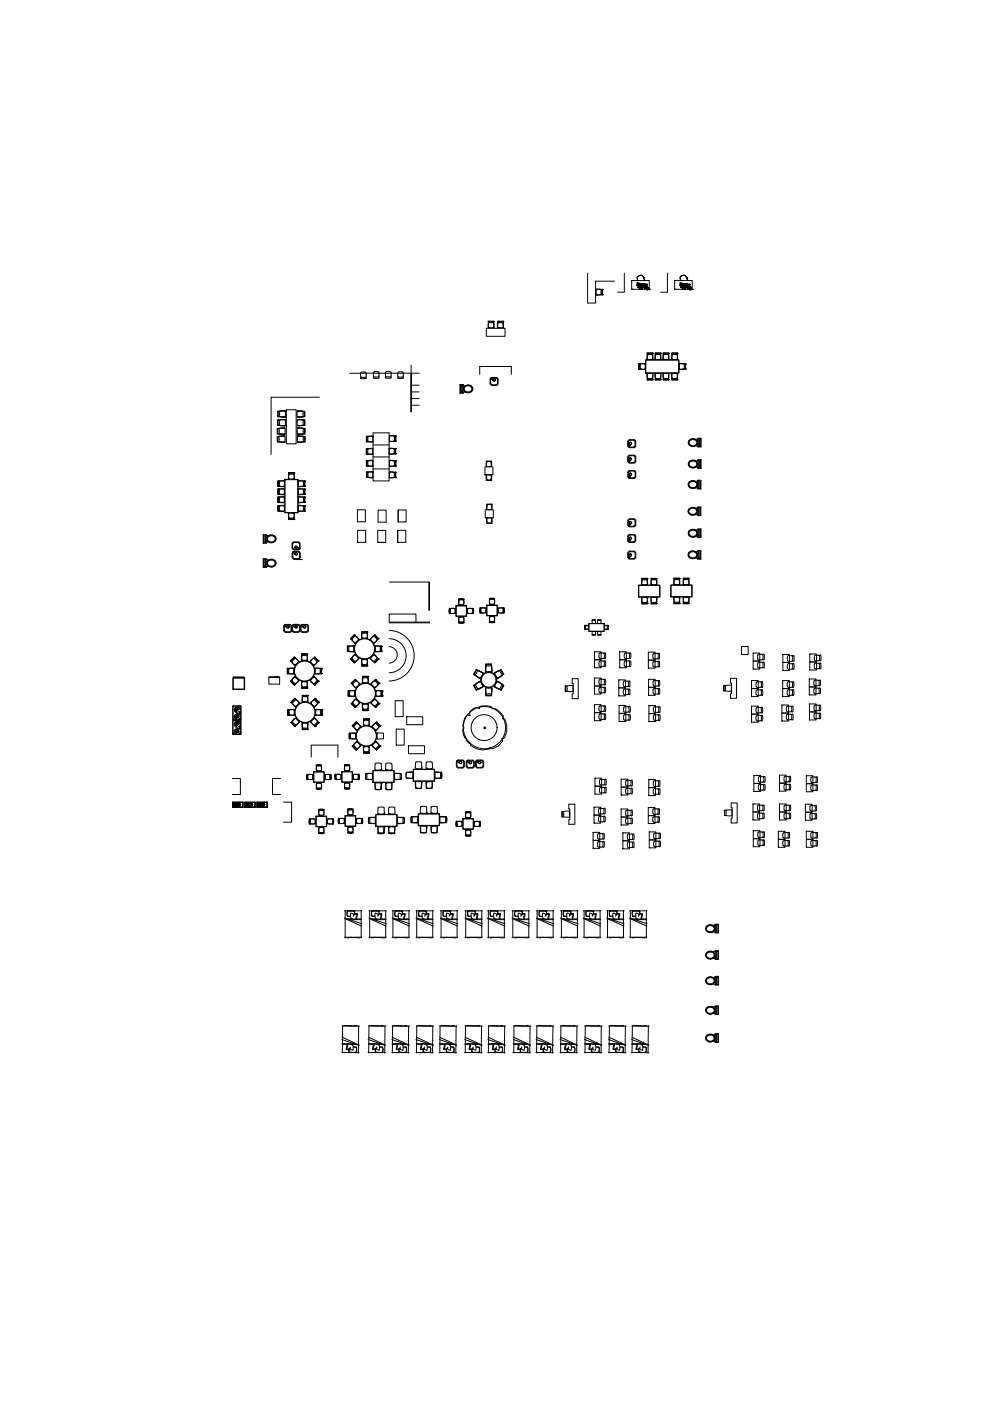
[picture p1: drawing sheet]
<svg xmlns="http://www.w3.org/2000/svg" width="297mm" height="420mm" viewBox="0 0 297 420" stroke-linecap="round" stroke-linejoin="round" font-family="sans-serif">
<!-- layer: ID-LOOSE2 -->
<g fill="none" stroke="#000" stroke-width=".3">
<path d="M145.8 98.5h5.6v2.4h-5.6zM146.3 96.4l.1 1.9M146.4 96.3l-.1 .1M146.4 98.2l.1 .1M146.4 98.2h.1M146.4 96.9l1.2-.1 .3 .1M146.5 96.4h.1M146.5 96.4h1.4M146.5 96.5v.3M146.5 96.4l-.1 1.8M146.5 98.2h-.1M146.5 98.2l.2 .1"/>
<path d="M146.7 98.3h1M147.9 96.4h.1M147.9 98.2l-.2 .1M147.9 98.2h.1M147.9 96.4l.1 1.8M147.9 96.5v.3M147.9 98.2v.1M148 98.2h.1M148 96.3h-1.6M148 96.4v1.9M149.2 96.3h1.6M149.2 96.3v2"/>
<path d="M149.2 98.2h.1M149.2 96.4h.1M149.2 98.2v.1M149.2 96.4h1.5M149.3 96.5v.3M149.3 96.4l-.1 1.8M149.3 98.2h-.1M149.3 98.2l.2 .1M149.3 96.9l.2-.1 1.2 .1M149.5 98.3h1M150.7 96.4h.1M150.7 98.2l-.2 .1"/>
<path d="M150.7 98.2h.1M150.7 96.4l.1 1.8M150.7 96.5v.3M150.7 98.2v.1M150.8 96.7v1.6M150.8 96.3v.4M176.1 81.9v9h2.4v-6.6h5.7M178.7 87.1v1M178.7 86.7v.1M178.7 86.7l1.9 .1v1.6l-1.9 .1M178.7 86.9h.1M178.7 88.3h.1"/>
<path d="M178.7 88.1v.2M178.7 88.4v.1M178.7 86.8l1.8 .1M178.7 86.9v.2M178.7 86.8v.1M178.7 88.3v.1M178.8 88.4h.1M180 86.9l.2 .3M180.1 88.3h.4M180.2 87.2v.8M180.2 88l-.2 .3M180.5 86.9h-.4"/>
<path d="M180.5 86.9h.1M180.5 88.3h.1M180.5 86.9v1.4M180.5 88.3l-1.8 .1M187.1 81.9v5.7h-2M189.3 84.1h.1M189.3 86.8h.1M189.3 84.1h3.8M189.3 86.8h2.4M189.3 84.1v2.7M190.9 85.6h.1M190.9 85.6l.5 .1"/>
<path d="M191 84.8l-.2 .8M191 84.8h.1M191 84.8l.6 .1M191.1 85.4h.1M191.1 85.4h.2M191.1 85.5l.1 .1M191.1 85.5h.1M191.1 85.2h.1M191.1 85.2v.3M191.2 84.1h.1M191.2 85.2h-.1M191.2 85.4h.1"/>
<path d="M191.2 85.5h.1M191.2 85.2l.1 .3M191.2 85.1h.1M191.2 85.5h-.1M191.2 85.1v.1M191.2 86.1h.1M191.2 86.1h.3M191.2 86.2h1.7M191.2 86.1v.1M191.3 85.5l-.1 .1M191.3 86.2h.1M191.3 86.2v.1"/>
<path d="M191.3 85.4h.1M191.3 85.5h.1M191.3 85.2h.1M191.3 86.1h.1M191.3 86.1h.4M191.4 86.3h.1M191.4 86.1h.1M191.4 85.7h.1M191.5 86.1h.1M191.5 86.1h.2M191.6 84.9h.1M191.6 85l-.2 .7"/>
<path d="M191.6 85.2v.3M191.6 85.1v.1M191.6 85.1h.1M191.6 85.6h.1M191.6 85.5v.1M191.6 85.2h.1M191.6 85.3h.1M191.7 85.6h.1M191.7 85.4h.1M191.7 86.8h.1M191.7 86.3h.1M191.7 86.4h.1"/>
<path d="M191.7 85.4v.2M191.7 86.4v.2M191.7 86.6h.1M191.7 85.2h-.1M191.7 85.2v.1M191.7 86.3v.5M191.7 86.6v.2M191.7 85.5h.1M191.7 85.3h.1M191.7 85.2h.1M191.7 86.2h.1M191.7 86.1h.1"/>
<path d="M191.7 86.4h.7M191.7 85.1l.1 .5M191.7 85.2h.2M191.7 86.1h1.2M191.8 85.5h.1M191.8 85.2h.1M191.8 86.1h.1M191.8 85.3h.1M191.8 85.4h.5M191.8 86.8h.1M191.8 86.8h2.8M191.8 85.3v.1"/>
<path d="M191.8 85.2v.1M191.8 86.8h-.1M191.9 85.5h.1M191.9 85.2h.1M191.9 85.3h.1M191.9 85.4h.1M191.9 85.4l-.1 .1M191.9 85.1h.1M191.9 85.1v.1M191.9 85.1h.2M191.9 85.3h-.3M191.9 85.1l-.1 .1"/>
<path d="M191.9 85.3v.1M191.9 85.5h.2M192 86.3h.1M192 86.3h.2M192 85.2h.1M192 86.2h.1M192 85.5h.1M192 85.3h.1M192 85.3h-.1M192 85.3h.2M192 85.1v.3M192.1 85.5h.1"/>
<path d="M192.1 85.4h.1M192.1 85.1h.1M192.1 85.3h.1M192.1 85.2h.1M192.1 85.2h-.2M192.1 85.3l.4 .1M192.1 85.3l.1 .2M192.2 85.3h.1M192.2 85.1v.1M192.2 85.2h.1M192.2 86.2h.1M192.2 86.3h.1"/>
<path d="M192.2 86.3l.1 .5M192.2 85.1h.1M192.2 85.4h.1M192.2 86.4h.1M192.2 85.2h.2M192.2 85.2v.3M192.3 85.4h.1M192.3 86.8h.1M192.3 86.7h.1M192.3 86.3h.1M192.3 86.4h.1M192.3 86.3v.5"/>
<path d="M192.3 85.2h.1M192.3 85.2l-.1 .1M192.3 85.2l.2 .1M192.3 85.1h.1M192.3 85.3h-.1M192.3 85.1v.1M192.3 85.3v.2M192.3 85.4l.1 .1M192.4 85.2h.1M192.4 86.8h.1M192.4 86.8h-.1M192.4 85.4h.1"/>
<path d="M192.4 85.9h-.7v.2M192.4 85.9h.1M192.4 86.2h.1M192.4 86.4h.1M192.4 86.1h.1M192.4 85.4h.2M192.4 85.4v.1M192.4 85.9v.2M192.4 86.3v.1M192.4 85.2h.2M192.5 85.2h.1M192.5 85.4h.1"/>
<path d="M192.5 85.2h.2M192.6 85.4h.1M192.6 85.2h.1M192.6 85.3h-.1M192.6 85.3h.1M192.6 85.3h.2M192.7 85.2h.1M192.7 85.1h-.4M192.7 85.3h.1M192.7 85.1h.1M192.7 85.4h.1M192.7 85.4h-.1"/>
<path d="M192.7 85.4h.2M192.7 85.1v.1M192.8 85.1h.1M192.8 86.3h.1M192.8 85.2h.1M192.8 85.3h.1M192.8 85.4h.1M192.8 85.2v.2M192.8 85.3l.1 .1M192.9 85.4h.1M192.9 85.3h-.1M192.9 86.2l-.1 .1"/>
<path d="M192.9 83.2l-.5-.6-1 .2-.4 .4 .2 .9M192.9 85l-1.3 .1M192.9 85.3h.1M192.9 85h.1M192.9 86.2h.1M192.9 86.1h.1M192.9 85.3l.1 .1M192.9 86.1v.1M192.9 83.2h.1M192.9 83.2v.1M192.9 85.1h.1M192.9 85.5h.1"/>
<path d="M192.9 85l-.1 .1M192.9 83.3h.1M192.9 85.2h.1M192.9 85l.1 .4M192.9 85.3h-.3M192.9 85.5l-1.2 .1M193 83.3h.1M193 83.3l.2 .7M193 85.5h.1M193 85.4h.1M193 85.4v.1M193 85.4l-.1 .1"/>
<path d="M193 85.5l.1 .6M193 85.5l.2 .2M193 85.5h-.1M193 85.3v.2M193.1 85.3h.1M193.1 86h.1M193.1 86l.1 .4M193.1 85.3h-.1M193.1 86v.1M193.1 85.4h.1M193.1 85.5h.1M193.1 85.4v.1"/>
<path d="M193.1 86.1l.1 .3M193.1 84.1h.1M193.1 85.2h.1M193.1 85.2l-.1 .2M193.1 85.3l.2 .1M193.1 85.2h.2M193.1 84.1h1.5M193.1 85.2v.1M193.1 85.3v.1M193.2 84.1h-.1M193.2 84.1h.1M193.2 84h.1"/>
<path d="M193.2 84v.1M193.2 85.5h.1M193.2 86.4h.1M193.2 85.3v.3M193.2 85.4h.1M193.2 85.6h.1M193.2 85.2l.1 .1M193.2 85.7h.1M193.2 85.4h-.1M193.2 86.4l.1 .1M193.2 85.3l.2 .1M193.3 85.5h.1"/>
<path d="M193.3 86.5h.1M193.3 85.4h.1M193.3 85.7h.1M193.3 85.3h.1M193.3 85.3v.1M193.3 85.2l.1 .1M193.3 85.3v.5l.2 .2M193.3 85.4v.1M193.3 85.5l.2 .3M193.3 85.6h.1M193.4 85.6h.1M193.4 85.5h.1"/>
<path d="M193.4 85.4h.1M193.4 85.6l-.1 .1M193.4 85.4l-.1 .2M193.4 85.6h-.2M193.4 85.3h.1M193.4 85.3v.1M193.4 85.3v.2M193.4 85.4v.1M193.4 85.5l.3 .1M193.4 86h.2M193.4 85.5v.1M193.5 85.7h.1"/>
<path d="M193.5 85.8h.1M193.5 85.7v.1M193.5 85.8l.2 .2M193.5 85.8l.5 .5M193.6 85.5h.1M193.6 85.8l.3 .3M193.6 85.3h.1M193.6 85.3h-.2M193.7 86h.1M193.7 86.3h.1M193.7 86h-.2M193.7 85.6h.1"/>
<path d="M193.7 86.3l-.4 .2M193.7 85.9h.1M193.7 85.3l.1 .6v-.6M193.7 86v.1M193.7 85.3h.1M193.7 86.1v.1M193.7 86.2h.1M193.7 86l.2 .3M193.7 86.2v.1M193.7 85.3h-.3M193.7 86.8h.1M193.7 86.3l.1 .1"/>
<path d="M193.7 86.8h.5M193.7 85.3h-.1M193.7 85.6v.3M193.7 86.2l.1 .1M193.8 86.8h.1M193.8 86.3v.1M193.8 86.4v.4M193.8 85.3h.1M193.8 86.4v.2M193.8 85.8l.1 .4M193.8 86.2h.1M193.9 86.2h.1"/>
<path d="M193.9 86.3h.1M193.9 86.2l.1 .1M193.9 86.3h-.1M193.9 86.8h.1M193.9 86.2v.1M194 86.8h.1M194 86.3h.1M194.1 86.8h.1M194.1 86.8h-.1M194.2 86.8h.1M194.6 86.8h.1M194.6 84.1h.1"/>
<path d="M194.6 84.1v2.7M200 81.9v5.7h-2M202.2 84.1h.1M202.2 86.8h.1M202.2 84.1h3.8M202.2 86.8h2.4M202.2 84.1v2.7M203.7 85.6h.1M203.7 85.6l.5 .1M203.9 84.8h.1M203.9 84.8l.5 .1M203.9 84.8l-.2 .8"/>
<path d="M204 85.4v.1M204 85.4h.2M204 85.5h.1M204 85.4h.1M204 85.2h.1M204 85.2v.3M204 85.2v.1M204 84.1h.1M204 85.5l.1 .1M204.1 85.5h.1M204.1 85.4h.1M204.1 85.4v.1"/>
<path d="M204.1 85.1h.1M204.1 85.5h-.1M204.1 86.1h.1M204.1 86.1v.1M204.1 86.2h1.7M204.1 85.5v.1M204.1 86.2h.1M204.2 85.4h.1M204.2 85.5h-.1M204.2 85.2h-.2M204.2 85.2h.1M204.2 86.2v.1"/>
<path d="M204.2 85.5h.1M204.2 86.1h.1M204.2 86.1h.4M204.2 85.2v.3M204.2 85.5l-.1 .1M204.2 86.3h.1M204.2 86.3h1.5M204.3 86.1h.1M204.3 85.7h.1M204.4 86.1h.1M204.4 86.1h.2M204.4 86.1h-.3"/>
<path d="M204.4 84.9h.1M204.4 85l-.1 .7M204.5 85.1v.4M204.5 85.1h.1M204.5 85.2v.3M204.5 85.1l.1 .1M204.5 85.6h.1M204.5 85.5v.1M204.5 85.2h.1M204.5 85.3h.1M204.5 85.5h.1M204.5 86.3h.1"/>
<path d="M204.5 86.8h.1M204.6 86.4v.2M204.6 86.6h.1M204.6 86.3v.1M204.6 86.8h.1M204.6 86.3v.5M204.6 85.2h.1M204.6 86.2h.1M204.6 86.1v-.2h.7v.2M204.6 86.4h.1M204.6 85.5h.1M204.6 85.4h.1"/>
<path d="M204.6 85.3h.1M204.6 85.1v.2M204.6 85.4l-.1 .1M204.6 86.1h.1M204.6 86.1h1.2M204.6 85.3v.1M204.6 85.2v.4M204.7 85.3h.1M204.7 86.8h.1M204.7 85.2v.1M204.7 86.8h2.8M204.7 86.8h-.1"/>
<path d="M204.7 85.5h.1M204.7 85.2h.1M204.7 85.4h.1M204.8 85.1h.1M204.8 85.3h.1M204.8 85.1l.6 .1M204.8 85.1l-.2 .1M204.8 85.2h.1M204.8 85.5h.1M204.8 85.4h.1M204.8 85.3v.1M204.8 86.3h.1"/>
<path d="M204.8 86.3h.2M204.8 85.1v.1M204.9 85.2h.1M204.9 86.2h.1M204.9 86.3h.1M204.9 85.5h.1M204.9 85.3h-.1M204.9 85.3l.2 .1M204.9 85.3v.1M204.9 85.3h.1M204.9 85.1l.1 .4M204.9 85.4h.1"/>
<path d="M204.9 85.5h-.2M204.9 85.4h-.1M205 85.1h.1M205 85.3h.1M205 85.2h-.4M205 85.2h.1M205 85.5h.1M205 85.4h.1M205 85.4v.1M205 85.1v.4M205 86.2h.1M205 86.3h.1"/>
<path d="M205 85.2h.2M205.1 85.4h.1M205.1 85.2l-.1 .1M205.1 85.2h.1M205.1 85.4v.1M205.1 85.2l.2 .1M205.1 85.1h.1M205.1 85.3h.1M205.1 86.3h.1M205.1 85.2v.1M205.1 86.3v.5M205.1 86.7v.1"/>
<path d="M205.1 86.8h.1M205.1 86.7h.1M205.1 86.4h.1M205.1 85.4l.1 .1M205.2 85.1h.1M205.2 86.8h.1M205.2 85.3h-.1M205.2 85.1v.1M205.2 85.2h.1M205.2 85.4h.1M205.2 85.4v.1M205.3 85.2h.1"/>
<path d="M205.3 85.2h-.1M205.3 85.4h.1M205.3 86.2h.1M205.3 86.3l-.7 .1M205.3 86.1h.1M205.4 85.3h.1M205.4 85.4h.1M205.4 85.3v.1M205.4 85.3h-.1M205.4 85.2h.1M205.4 85.3h.2M205.5 85.2h.1"/>
<path d="M205.5 85.4h-.1M205.5 85.3h.1M205.5 85.4h.1M205.5 85.1l.1 .1M205.5 85.1v.1M205.5 85.1h.1M205.5 85.1h.2M205.5 85.1h-.3M205.6 85.4h.1M205.6 85.3h.1M205.6 85.1h.1M205.6 85.2h.1"/>
<path d="M205.6 85.3l-.4 .1M205.7 86.3h.1M205.7 85.3h.1M205.7 85.2h.1M205.7 85.1h.1M205.7 85.4h.1M205.7 85.4h-.7M205.7 85.2h-.3M205.7 85.3h-.1M205.7 85.3l.1 .1M205.7 85.2v.2M205.7 86.1h.1"/>
<path d="M205.7 86.2v.1M205.8 85l-1.3 .1M205.8 85h.1M205.8 86.2h.1M205.8 86.1h.1M205.8 86.1v.1M205.8 83.2h.1M205.8 83.2v.1M205.8 83.2l-.5-.6-1 .1-.4 .5 .1 .9M205.8 85.1h.1M205.8 85.5h.1M205.8 85l-.3 .1"/>
<path d="M205.8 85.1h-.1M205.8 83.3h.1M205.8 85.2h.1M205.8 85.3h.1M205.8 85v.4M205.8 85.5l-1.2 .1M205.8 85.2h-.1M205.8 83.3l.2 .7M205.8 85.4h.1M205.8 85.4l.1 .1M205.8 85.4v.1M205.8 85.5l.2 .4"/>
<path d="M205.9 85.5l.2 .2M205.9 85.5h.1M205.9 85.4h.1M205.9 85.3v.1M206 85.3h.1M206 85.9h.1M206 85.9l.1 .5M206 85.3h-.1M206 85.9v.2M206 85.4h.1M206 85.5h.1M206 86h.1"/>
<path d="M206 85.4v.1M206 86v.1M206 84.1h.1M206 85.2l.2 .1M206 85.2l-.1 .1M206 85.3v.1M206 85.2h.1M206 84.1h1.5M206 86.1v.3M206 84h.1M206 84l.1 .1M206 85.3h.2"/>
<path d="M206.1 85.4h.1M206.1 86.4h.1M206.1 85.6h.1M206.1 85.3l.1 .1M206.1 85.5h.1M206.1 85.7h.1M206.1 85.6l.2 .1M206.1 85.3h.1M206.1 85.7l.1 .3h.3M206.1 85.2l.1 .1M206.1 85.3l.1 .2M206.1 85.9h.1"/>
<path d="M206.2 85.4h.1M206.2 85.6h.1M206.2 85.3h.1M206.2 85.5h.1M206.2 85.6v.1M206.2 85.4v.2M206.2 85.5v.1M206.3 85.6h.1M206.3 85.4h.1M206.3 85.3h.1M206.3 85.3v.1M206.3 85.3v.2"/>
<path d="M206.3 85.7l.2 .3M206.3 85.4v.1M206.3 85.5l-.1 .1M206.3 85.5h.1M206.3 85.5l.3 .1M206.3 86h.2M206.3 85.6l.1 .1M206.4 85.8h.1M206.4 85.7v.1M206.4 85.7h.1M206.4 85.8l.3 .3M206.4 85.5h.1"/>
<path d="M206.5 85.8l.2 .3M206.5 85.3h.1M206.5 85.3h.2M206.5 85.3h-.2M206.5 86h.1M206.5 86.3h.1M206.5 86.3l-.4 .1M206.6 85.9h.1M206.6 86h.1M206.6 86v.1M206.6 86.1h.1M206.6 85.3l.1 .6"/>
<path d="M206.6 85.3h.1M206.6 86.1v.1M206.6 86.1v.2M206.6 86l.1 .1M206.6 86.8h.1M206.6 86.3h.1M206.6 86.3l.1 .5M206.6 85.6v.3M206.6 86.8h.5M206.6 85.6v.1M206.6 86.2v.1M206.6 85.3h-.3"/>
<path d="M206.6 86.8h.2M206.7 86.8h.1M206.7 85.3h.1M206.7 85.3h-.1M206.7 85.3v.6M206.7 86.1l.1 .2M206.7 86.2h.1M206.7 85.8v.2M206.7 85.9v.1M206.8 86.8h.1M206.7 86.1l.1 .1M206.7 86l.1 .2"/>
<path d="M206.7 86.3h-.1M206.8 86.2h.1M206.8 86.3h.1M206.8 86.3h-.3M206.9 86.8h.1M207 86.8h.1M207.1 86.8h.1M207.5 86.8h.1M207.5 84.1h.1M207.5 84.1v2.7M95.7 119.1h-14.4v17.2M104.8 111.9h20.8"/>
<path d="M108 112.1l.2 1M108 112.1a1.01 1.01 0 0 1 1.8 0M108.2 113.1h1.4M108.2 113.1l-.2 .2a1.74 1.74 0 0 0 1.8 0l-.2-.2M109.7 112.8v.3M109.8 112.1l-.1 .7M112 112.7l-.1-.6a.88 .88 0 0 1 .9-.7 .88 .88 0 0 1 .8 .7v.6M112 112.7l.1 .3M112 113h1.5M112 113.4h1.5M112.1 113l-.2 .2 .2 .2M113.6 112.7l-.1 .7"/>
<path d="M115.6 112.6l-.1-.5a.88 .88 0 0 1 .9-.7 .88 .88 0 0 1 .8 .7l-.1 .9M115.6 112.6l.1 .4M115.7 113h1.4M115.7 113l-.2 .2a1.63 1.63 0 0 0 1.8 0l-.2-.2M119.3 113.1h1.5M120.8 113.1l.1 .2-.1 .2h-1.5M120.8 113.1l.1-.9a.88 .88 0 0 0-.9-.7 .88 .88 0 0 0-.8 .7l.1 1.3M123.2 109.5v14v-11.6M123.2 115.5h2.4M123.2 117.5h2.4M123.2 119.5h2.4M138 115.5h.6l-.2 .3v1.7l.2 .3h-.6z"/>
<path d="M138.8 116.1a1.83 1.83 0 0 1 2.7-.1 1.39 1.39 0 0 1-.7 1.8 1.39 1.39 0 0 1-1.8-.6h-.2zM138.8 115.3h-.9v2.6h.9M138.9 116.2a1.42 1.42 0 0 1 1.6-.6 1.42 1.42 0 0 1 1.1 1.4 1.59 1.59 0 0 1-2.7 .1v-.9M139.5 115.7l-.7-.4v.4l-.3 .2v1.5l.3 .1v.4l.7-.3M139.5 116a1.05 1.05 0 0 1 1.5-.2 1.05 1.05 0 0 1 .1 1.5l-.7 .3-.9-.3-.4-.4v-.5zM143.8 112.3v-2.4h9.5v2.4M146.9 113.8v1.2M146.9 115l.6 .6M146.9 113.8l.6-.6 1.5 .1 .3 .5v1.2l-.6 .6M147.3 113.5l.3 .5-.4-.4M147.5 115.6h1.2M148.5 113.4l-1.1 .1-.3 .5v.9l.3 .4 1.1 .1"/>
<path d="M148.6 113.4l.2 .1a1.53 1.53 0 0 1 .2 1.6l-.4 .3M191.5 110.7h.4M191.5 109.2v1.4M191.6 110.6l1.8 .1M191.6 110.6h.1M191.6 109.2h.1M191.6 109.2v1.4M191.6 109.2h.4M191.9 110.3l.2 .3M192 110.6h-.4M192.1 109.2l-.2 1.1M193.3 109.1h.1"/>
<path d="M193.3 110.7h.1M193.3 109.2h.1M193.4 110.6l-.1 .1M193.4 110.6v.1M193.4 109.1v.1M193.4 109.2v1.2M193.4 109.1l-1.8 .1M193.4 109.1h-1.9v1.6M193.4 110.7h-1.5M193.4 110.4v.2M193.5 107.9h10v4h-10zM193.6 108h9.8v3.8h-9.8z"/>
<path d="M194 107.7h.1M194 112l.1 1.5M194 112h.1M194.1 112v.1M194.1 113.9h1.4M194.1 105.9h1.4M194.1 105.9l-.2 1.9 .1-1.9h1.6l.1 1.9M194.1 107.8h1.4M194.1 112h1.4M194.1 106.5l1.1-.2 .3 .2M194.1 113.4l1.1 .1 .3-.1M194.1 106h.1"/>
<path d="M194.1 113.9h.1M194.1 113.8h.1M194.1 113.8h1.4M194.1 106v.4M194.1 107.8h-.1M194.1 113.5v.4M194.1 113.4v.4M195.5 113.5l.1 .4M195.5 106.3l.1 1.5M195.5 106h.1M195.5 113.8h.1M195.5 107.7v.1"/>
<path d="M195.5 112v.1M195.6 107.8h.1M195.6 105.9l-.1 .4M195.6 106l-.1 .4M195.6 107.7h.1M195.6 112.1h.1M195.6 112v1.8M195.6 112h.1M195.7 112h-.1M195.7 112l-.1 1.9h-1.6v-1.9M196.4 105.9v1.9M196.4 105.9h1.6l.1 1.9"/>
<path d="M196.4 107.7l.1 .1M196.4 107.7h.1M196.4 107.8h1.5M196.4 112h.1M196.4 112v1.9M196.4 112l.1 1.5M196.5 106h.1M196.5 113.9h1.4M196.5 113.8h.1M196.5 112l-.1 .1M196.5 105.9h1.4M196.5 113.8h1.4"/>
<path d="M196.5 106v.4M196.5 105.9l-.1 1.9M196.5 112h1.4M196.5 113.4l1.1 .1M196.5 113.5v.4M196.5 113.4v.4M197.6 106.3l-1.1 .2M197.6 106.3l.4 .2M197.9 113.5v.4M197.9 106.3l.1 1.5M197.9 106h.1M197.9 113.8h.1"/>
<path d="M197.9 112l.1 .1M197.9 107.8h.1M197.9 105.9v.4M197.9 106v.4M198 113.4l-.4 .1M198 107.7l-.1 .1M198 112.1h.1M198 112l-.1 1.8M198 107.8h.1M198 112h-.1M198.1 112l-.1 1.9h-1.6M198.1 112h-.1"/>
<path d="M198.8 105.9l-.1 1.9 .2-.1M198.8 113.9h1.6M198.8 107.7h.1M198.8 112.1h.1M198.8 107.8h1.3M198.8 112v1.9M198.9 106h.1M198.9 113.8h.1M198.9 113.9h1.4M198.9 105.9h1.4M198.9 112v.1M198.9 113.8h1.4"/>
<path d="M198.9 106v.4M198.9 105.9l-.1 1.9M198.9 112v1.5M198.9 113.4l1.1 .1M198.9 113.5v.4M198.9 113.4v.4M200 106.3l-1.1 .2M200 106.3l.3 .2M200.1 112h-1.2M200.1 112h.3M200.3 106h.1M200.3 113.9h.1"/>
<path d="M200.3 113.8h.1M200.3 113.5l.1 .4M200.3 106.3l.1 1.5M200.3 107.8h.1M200.3 106v.4M200.3 112l.1 .1M200.3 107.7h.1M200.3 112.1h.1M200.3 113.4l-.3 .1M200.4 107.8h-.3M200.4 105.9l-.1 .4M200.4 112v1.9"/>
<path d="M200.4 112h-.1M200.4 112l-.1 1.8M200.4 105.9h-1.6M200.4 105.9v1.8M201.4 107.7h.1M201.4 112.1h.1M201.4 107.8h.3M201.4 112h.1M201.4 112v1.9h1.6v-.4M201.4 112l.1 1.8M201.5 106h.1M201.5 113.9h1.4"/>
<path d="M201.5 113.8h.1M201.5 105.9h1.4M201.5 107.7v.1M201.5 112v.1M201.5 113.8h1.4M201.5 106v.4M201.5 105.9v.4M201.5 106.5l.3-.2 1.2 .2M201.5 113.4l.3 .1 1.2-.1M201.5 106.3l-.1 1.5M201.5 113.5v.4M201.7 112h1.2"/>
<path d="M201.7 112h-.2M202.9 113.4v.4M202.9 113.5v.4M202.9 106h.1M202.9 113.8h.1M202.9 112v.1M202.9 105.9l.1 1.9M202.9 106v.4M202.9 107.7h.1M203 107.7l-.1 .1M203 112v1.5M203 107.8h-1.3"/>
<path d="M203 112h-.1M203 112l-.1 1.5M203 106.3v1.5M203 106.3v-.4h-1.6v1.9M203.6 109.1l1.9 .1v1.4l-1.9 .1M203.6 109.1v1.3M203.6 110.7h.1M203.6 110.4v.2M203.6 109.1h1.9v1.6M203.6 110.7h1.5M203.7 109.1h.1M203.7 110.7h.1"/>
<path d="M205 109.2l.1 1.1M205 110.6h.4M205.1 110.3l-.1 .3M205.4 109.2h-.4M205.4 110.6h.1M205.4 109.2h.1M205.4 109.2v1.4M205.5 110.7h-.4M83.1 130.9h.2v1.6h-.2zM83.2 131h.4M83.2 132.4h.4M83.3 128.5h-.2v1.6h.2"/>
<path d="M83.3 128.5l2-.1-1.8 .2M83.3 132.5l2.1 .2M83.3 130l2.1 .2zM83.3 132.4l2.1 .2M83.4 126h-.2v1.6l.5-.1 .1-.7M83.4 127.5v.1M83.4 127.6l2 .1-.1-.1M83.4 123.4h-.2v1.5h.6v-.3v-1.2h-.4l2.1-.2 .1 1-.1 .9-2.1-.2M83.4 123.4v1.5M83.4 124.9l2.1 .2-.1-.1M83.4 123.3l2.1-.1-1.9 .2M83.5 130l1.8 .2"/>
<path d="M83.5 132.4l1.8 .2M83.6 127.5l1.7 .1M83.6 128.6h-.4v1.4h.4M83.6 124.9l1.8 .1M83.6 130.9l.1 .8M83.6 128.5v1.6M83.7 131.7l-.1 .8M83.7 126h-.4v1.5M83.7 126l.1 .7M85.2 130.2h.1M85.2 132.5v.1M85.3 130.8l-1.8 .2"/>
<path d="M85.3 125.9h.1M85.3 127.6h.1M85.3 132.6v.1M85.3 125.9l-1.7 .1M85.3 130.8l.1 1.7M85.3 130.1v.2M85.3 130.7v.1M85.3 130.1h-.1M85.3 132.5h-.1M85.4 130.8l-2.1 .2M85.4 130.7l-2.1 .2M85.4 125h.1"/>
<path d="M85.4 132.5l-.1 .1M85.4 128.5h-2.1M85.4 125.8l-.1 .1M85.4 128.5v1.7M85.4 125.8l-2 .2M85.4 125.8l-2 .1M85.4 125.9l.1 1.7-2.1-.1M85.8 122.9h3v10.2h-3zM89.2 125.8l1.9 .2M89.2 125.9v1.8M89.2 125.8l2 .1M89.2 125.8l2 .2"/>
<path d="M89.2 127.6h.1M89.2 128.4v.1M89.2 128.4v1.9M89.2 128.3l2.1 .2M89.2 128.4l2.1 .1M89.2 130.1h.1M89.2 132.7l2.1-.3zM89.2 132.5h.1M89.3 125h.1M89.3 125.9h.1M89.3 127.6h.1M89.3 128.4v.1"/>
<path d="M89.3 130.1v.1M89.3 128.4l1.8 .2M89.3 128.5h-.1M89.3 132.5v.1M90.9 129.3v.8M90.9 126h.4M90.9 127.5h.4M90.9 131.7v.8M90.9 126v1.5M90.9 128.5v.8M90.9 130h.4l-2.1 .3 2.1-.2M90.9 128.6h.4"/>
<path d="M90.9 130.9v.8M91 131h.3v1.4h-.3M91 124.9l-1.7 .1M91.1 127.5l-1.8 .1M91.1 130l-1.8 .2M91.1 132.4l-1.8 .2M91.2 123.4h.1M91.2 123.4l-2-.1-.2 .9 .2 .9 2-.1M91.2 123.4l-2-.2v.2h1.8M91.2 125l-2 .1 .1-.1M91.2 126h.2v1.6h-.2M91.2 127.5v.1"/>
<path d="M91.2 127.5l-2 .2M91.2 123.4v1.5h-.3l-.1-1 .1-.5h.5v1.6h-.2M91.2 128.5v1.6M91.2 128.5h.2v1.6h-.2M91.3 130.9l-2.1-.1v1.9M91.3 126v1.5M91.3 130.9h.2v1.6h-.2M91.3 130.9l-2.1-.2v.2l1.9 .1M109.8 130.9l.1 1.6M109.9 136.1h.1M109.9 134.6v.8M109.9 136.1l1.8 .1"/>
<path d="M109.9 134.6h.1M109.9 138.2v1.5M109.9 130.9v1.5M109.9 134.6v1.5M109.9 130.9l.4 .1M109.9 139.7h1.8M109.9 132.4h.1M109.9 139.7h.1M109.9 132.5l1.9 .1M109.9 131h.1M109.9 138.2h.1M109.9 131v1.4"/>
<path d="M110 134.6l.3 .1M110 130.9l.3 .1M110 138.2l.3 .1M110.2 131.3l.2 1.1M110.3 132.4h-.4M110.3 132.4h1.4M110.3 136l-.3 .1M110.3 132.4h-.3M110.3 139.6l-.3 .1M110.4 134.6l-.2 .4 .2 1.1M110.4 138.2l-.2 .3 .2 1.2M110.4 130.9l-.1 .3"/>
<path d="M111.6 134.6h.1M111.6 136.1v.1M111.7 132.4h.1M111.7 130.9h.1M111.7 139.7h.1M111.7 138.2h.1M111.7 136.1l-.1 .1M111.7 134.6h.1M111.7 134.6v1.3M111.7 134.6h-1.8M111.7 134.6l-1.9-.1v1.7l1.9-.1M111.7 135.9v.2"/>
<path d="M111.7 138.2v1.5M111.7 138.2h-1.8M111.7 138.1h-1.9v1.7l1.9-.1M111.7 132.4v.1M111.7 130.9v1.5M111.7 138.1v.1M111.7 130.9h-1.4M111.8 132.5v.1M111.8 130.8l-2 .1M111.8 130.8v.1M111.8 129.8h4.8v14.4h-4.8zM111.8 133.4h4.8"/>
<path d="M111.8 137h4.8M116.7 136.1h.1M116.7 136.1h1.9M116.7 134.5l1.8 .1M116.7 134.6v1.5M116.7 134.5v.1M116.7 130.8h1.8M116.7 138.2h1.5M116.7 130.8h.1M116.7 138.2h.1M116.7 132.3h.1M116.7 139.7v.1"/>
<path d="M116.7 134.6h.1M116.7 132.3h2M116.7 139.7l1.5 .1M116.7 138.2v1.5M116.8 134.6h.1M116.8 130.8l-.1 1.5M116.8 132.3h.1M116.8 138.2h-.1M116.8 139.8h.1M116.8 130.8h.1M116.8 138.2h.1M118 134.6l.2 1.2-.2 .3"/>
<path d="M118.1 130.8l.1 .3-.1 1.2M118.1 138.2l.1 .3-.1 1.2M118.1 136l.3 .1M118.1 132.2l.4 .1M118.1 139.6l.4 .1M118.2 132.3h-1.5M118.2 139.7l-1.5 .1M118.2 132.3h.4M118.2 139.7h.4M118.4 134.6h-.3M118.5 134.6h.1M118.5 136.1h.1"/>
<path d="M118.5 134.6v1.5M118.5 138.2l-.4 .1M118.5 134.5l.1 1.6M118.5 134.5h-1.8M118.5 130.8h.1M118.5 132.3h.1M118.5 138.2h.1M118.5 139.7h.1M118.5 130.8v1.5M118.5 138.2v1.5M118.5 136.1h-1.8M118.6 130.8v1.5"/>
<path d="M118.6 138.2v1.5M118.6 130.8h-.4M118.6 138.2l-.4 .1M118.6 130.7v1.7M118.6 138.2v1.6M118.7 130.7l-2 .1M118.7 138.2h-2M118.7 139.8h-.5M123.2 121.5h2.4M145.4 140h2.3v2.4h-2.3zM145.7 138.3l1.7 .1zM145.8 138.9v1"/>
<path d="M145.8 138.8l-.1 1.1h1.7l-.2-1.1M145.9 138.4v.2M146.3 138.4l-.5 .4M146.8 138.4l.5 .4M147.2 138.4v.2M147.2 138.9v1M188.3 132.6v.9M188.3 137.2v1M188.4 137.2l.2-.5h1.2l.6 .5M188.4 132.6l.2-.5 1.2-.1 .6 .6M188.4 133.5v.3a1.51 1.51 0 0 0 1.7 .2l.3-.5M188.4 138.5l.6-.3-.5 .4"/>
<path d="M188.4 133.9l.6-.4-.5 .5M188.7 138.9h1.3M188.7 134.3h1.3M188.7 134.2l-.5-.5v-1.6l.5-.2h1.3l.5 .2v1.6l-.5 .5M190 136.5h-1.3l-.5 .3v1.5l.5 .6M190 136.5l.5 .3 .1 .3-.1 1.5-.5 .3M190.4 132.6v.9M190.4 137.2v.9l-.3 .5a1.51 1.51 0 0 1-1.7-.2v-.3M206.7 131.9a1.86 1.86 0 0 1 2.5 .3v1.1a1.83 1.83 0 0 1-2.7 0l-.2-.6zM206.7 138.3l.7-.3 1.1 .2 .7 .4v1.1a1.83 1.83 0 0 1-2.7 .1l-.2-.6zM206.8 132.2a1.44 1.44 0 0 1 2.1 .3v.5a1.23 1.23 0 0 1-1.4 .6 1.23 1.23 0 0 1-.9-1.2zM206.8 138.6a1.41 1.41 0 0 1 2.1 .3v.5a1.23 1.23 0 0 1-1.4 .7 1.23 1.23 0 0 1-.9-1.2z"/>
<path d="M208.5 131.8l.7-.4v.4l.3 .2v1.5l-.3 .1v.4l-.7-.3M208.5 138.2l.7-.3v.4l.3 .1v1.5l-.3 .2v.4l-.7-.4M209.1 132.3a1.42 1.42 0 0 0-1.6-.6 1.42 1.42 0 0 0-1 1.4 1.59 1.59 0 0 0 2.6 .1v-.9M209.1 138.7a1.43 1.43 0 0 0-1.6-.6 1.43 1.43 0 0 0-1.1 1.4 1.61 1.61 0 0 0 2.7 .1v-.9M209.2 137.9h.9v2.6h-.9M209.2 131.4h.9v2.6h-.9M209.4 131.6h.6v2.3h-.6l.2-.3v-1.7zM209.4 138h.6v2.3h-.6l.2-.3v-1.7zM83.4 149.1v1.5M83.4 146.7v1.5M83.4 144.3v1.5M83.4 151.7v1.5"/>
<path d="M83.4 144.2l-.1 1.7h.4M83.4 150.6h1.8M83.4 149.1l.4 .1M83.4 148.2h1.8M83.4 144.3h1.8M83.4 153.2h1.8M83.4 150.6h.1M83.4 146.7h.1M83.4 144.3h.1M83.4 153.2h.1M83.4 144.2h.3M83.4 149.1h.1"/>
<path d="M83.4 148.2h.1M83.4 145.8h.1M83.4 151.7h.1M83.5 149.1l.3 .1M83.5 146.7l.3 .1M83.5 144.3l.3 .1M83.5 151.7l.3 .1M83.7 149l1.5 .1M83.7 148.3h1.5M83.7 146.7h1.5M83.7 144.2l1.5 .1M83.7 151.6l1.5 .1"/>
<path d="M83.7 152.9l.2 .3M83.7 149.1h-.4v1.6h.4M83.7 146.6h-.4v1.7h.4M83.7 151.6l-.4 .1v1.6h.4M83.8 145.8h1.4M83.8 145.8h-.4M83.8 150.5l-.3 .1M83.8 148.1l-.3 .1M83.8 145.7l-.3 .1M83.8 153.1l-.3 .1M83.9 149.1l-.2 .3 .2 1.2M83.9 146.7l-.2 1.2 .2 .3"/>
<path d="M83.9 144.3l-.2 1.2 .2 .3M83.9 151.7l-.2 1.2M85.2 149.1h.1M85.2 146.7h.1M85.2 148.3h.1M85.2 144.3h.1M85.2 145.9h.1M85.2 153.2h.1M85.2 151.7h.1M85.2 148.2h.1M85.2 145.8h.1M85.2 150.6h.1"/>
<path d="M85.2 149.1v1.5M85.2 146.7v1.5M85.2 144.3v1.5M85.2 151.7v1.5M85.2 149.1h-1.4M85.2 146.7h-1.8M85.2 151.7h-1.8M85.2 150.6l-1.5 .1M85.2 148.2v.1M85.2 145.8l-1.5 .1M85.2 153.2l-1.5 .1M85.3 143.8h4v10h-4z"/>
<path d="M85.4 143.8h3.9v9.9h-3.9zM86.5 141.8l.1 1.9M86.5 141.8h1.7M86.5 155.4v.4h1.7v-.4M86.6 154h.1M86.6 153.9v1.8M86.6 153.9h.1M86.6 153.9l-.1 1.5M86.6 143.6v.1M86.6 141.8h1.5M86.6 141.8v1.8M86.6 143.6h1.5"/>
<path d="M86.6 142.3l.3-.1 1.2 .1M86.6 155.2l.3 .2M86.6 141.8h.1M86.6 155.7h.1M86.6 141.9l.1 .3M86.6 143.6h.1M86.7 155.3l-.1 .3M86.8 153.9h-.2M86.8 153.9h1.1M86.9 155.4h.9M87.3 141.8h.8M87.9 153.9h.2"/>
<path d="M88 155.3l.1 .3M88.1 141.8h.1M88.1 155.7h.1M88.1 143.6v.1M88.1 153.9v.1M88.1 155.7h-1.5M88.1 155.2l-.3 .2M88.1 143.6h.1M88.1 141.8v1.8M88.1 141.9l-.1 .3M88.1 153.9l.1 1.5M88.1 153.9v1.8"/>
<path d="M88.2 141.8l-.1 1.9M89.4 147v1M89.4 149.4v1M89.4 144.5v1.1M89.4 152v1M89.5 150.6h.1M89.5 153.2h.1M89.5 148.2h.1M89.5 145.8h.1M89.5 148v.2M89.5 150.4v.2M89.5 145.6v.2"/>
<path d="M89.5 153v.2M89.5 148.2l-.1 .1M89.5 150.6l1.8 .1M89.5 145.8l1.8 .1M89.5 153.2l1.8 .1M89.5 146.7h1.8M89.5 149.1h1.4M89.5 151.7h1.8M89.5 146.7v.3M89.5 149.1v.2M89.5 144.3v.2M89.5 151.7v.2"/>
<path d="M89.5 146.7h.1M89.5 149.1h.1M89.5 151.7h.1M89.5 148.3h.1M89.5 144.3h.1M89.5 145.9h.1M90.8 146.7l.2 1.2-.2 .3M90.8 149.1l.2 .3-.2 1.2M90.8 144.3l.2 1.2-.2 .3M90.8 151.7l.2 1.2M90.9 148.1l.3 .1M90.9 150.5l.3 .1"/>
<path d="M90.9 145.7l.3 .1M90.9 153.1l.3 .1M90.9 145.8h.4M90.9 145.8h-1.4M91 152.9l-.2 .3M91.2 146.7l-.3 .1M91.2 149.1l-.3 .1M91.2 144.3l-.3 .1M91.2 151.7l-.3 .1M91.3 148.2h.1M91.3 149.1h.1M91.3 145.8h.1"/>
<path d="M91.3 151.7h.1M91.3 144.3v1.5M91.3 146.7v1.5M91.3 149.1v1.5M91.3 151.7v1.5M91.3 146.7h.1M91.3 150.6h.1M91.3 144.3h.1M91.3 153.2h.1M91.3 148.2h-1.8M91.3 150.6h-1.8M91.3 149.1l-.4 .1"/>
<path d="M91.3 144.3h-1.8M91.3 153.2h-1.8M91.3 146.6l.1 1.7M91.3 149l.1 .1M91.3 144.2l.1 1.7M91.3 151.6v1.7M91.3 148.3h-1.9M91.3 146.6l-1.8 .1M91.3 149l-1.8 .1M91.3 144.2l-1.8 .1M91.3 151.6l-1.8 .1M91.4 148.3h-.1"/>
<path d="M91.4 150.7h-.1M91.4 145.9h-.1M91.4 149.1v1.6M107.1 152.9h2.4v3.6h-2.4zM107.2 159h2.4v3.6h-2.4zM109.9 143.1h.1M109.9 141.6v.8M109.9 141.6l.4 .1M109.9 141.6h.1M109.9 141.6v1.5M110 141.6l.3 .1M110.3 142l.1 1.1"/>
<path d="M110.3 141.6h-.5v1.6h.5M110.3 141.6h1.5M110.3 143l-.3 .1M110.4 141.6l-.1 .4M111.7 141.6h.1M111.7 143.1v.1M111.7 141.6v1.5M111.8 143.1l-1.5 .1M111.8 143.1l-.1 .1M111.8 141.6l-1.5 .1M111.8 143.1h-1.9M111.8 140.6h4.8"/>
<path d="M113.2 159.1h2.4v3.6h-2.4zM113.3 153h2.4v3.6h-2.4zM116.7 141.9v1M116.7 141.7h.1M116.7 143.2h.1M116.7 143.2h1.5M116.7 141.7l1.9-.1v1.7l-.4-.1M116.7 141.6l1.9 .1M116.7 141.6v.1M116.7 143.1v.1M116.7 142.9v.3M116.7 141.7v.2"/>
<path d="M116.8 143.2h.1M118 141.7l.2 1.2-.2 .3M118.1 143.1h.4M118.5 141.7l-.4 .1M118.5 143.2h.1M118.5 141.7v1.5M118.5 141.7h.1M118.6 143.2h-1.9M119.2 159h2.4v3.6h-2.4zM119.2 159.1v3.6M119.3 152.9h2.4v3.6h-2.4zM119.3 153v3.5"/>
<path d="M145.5 152.9h2.4v2.4h-2.4zM145.7 144l1.7 .1zM145.8 151.2l1.7 .1zM145.8 156.9l1.7 .1zM145.8 142.5v1.1M145.9 143.8v.2M146 151.7l-.2 1.1h1.7l-.1-1.1M146 155.4v1M146 151.7v1.1M146 151.3v.2M146 156.7v.2M146.3 144l-.4-.2-.1-1.3h1.4v1.3l-.4 .2"/>
<path d="M146.4 151.3l-.4 .4M146.4 156.9l-.4-.3v-1.3h1.4l-.1 1.3-.4 .3M146.9 151.3l.5 .4M147.2 143.8v.2M147.2 142.5v1.1M147.3 151.3v.2M147.3 156.7v.2M147.4 155.4v1M147.4 151.7v1.1M188.2 141.7l.1 1.5 .5 .3h1.2M188.3 156.3v.9M188.4 156.3l.5-.5h1.2l.3 .5v.9l-.3 .5-1.2 .1-.5-.6"/>
<path d="M188.4 141.8l.1 1.2a1.51 1.51 0 0 0 1.6 .2l.3-.5v-.9M188.4 141.8l.1-.3a1.61 1.61 0 0 1 1.6-.2l.3 .5M188.4 157.6l.5-.4-.4 .5M188.5 143.1l.5-.4-.5 .5M190 155.6h-1.2l-.5 .3-.1 1.5 .3 .5 1.5 .1M190 141.1l-1.5 .1-.3 .5M190 155.6l.5 .3 .1 .3-.1 1.5-.5 .3M190 141.1l.6 .6M190.6 141.7l-.1 1.5-.5 .3M206.7 159.1a1.83 1.83 0 0 1 2.4 .3v1a1.53 1.53 0 0 1-1.7 .7 1.53 1.53 0 0 1-1.1-1.5zM206.7 152.8a1.41 1.41 0 0 1 2.2 .3v.5a1.22 1.22 0 0 1-1.4 .6 1.22 1.22 0 0 1-1-1.1zM206.8 159.4a1.41 1.41 0 0 1 2.1 .3v.5a1.23 1.23 0 0 1-1.4 .6 1.23 1.23 0 0 1-.9-1.2z"/>
<path d="M206.9 144.7l.7-.3 .6 .1 .7 .6v.5a1.23 1.23 0 0 1-1.4 .6 1.23 1.23 0 0 1-.9-1.2zM208.5 152.4l.6-.4v.5l.3 .1v1.5l-.3 .1v.4l-.6-.3M208.5 144.4l.7-.4v.4l.2 .2v1.5l-.2 .1v.4l-.7-.3M208.5 158.9h.4l.3-.3v.4l.2 .2v1.5l-.2 .1v.4l-.7-.3M208.8 152.8a1.25 1.25 0 0 0-1.7-.5 1.25 1.25 0 0 0-.5 1.7 1.49 1.49 0 0 0 2.2-.1M208.8 152.8l.2 .1v.9l-.2 .1M208.9 153.9a1.38 1.38 0 0 1-1.8 .6 1.38 1.38 0 0 1-.7-1.8 1.76 1.76 0 0 1 2.7 .1v1.1h-.2M209 145.9a1.38 1.38 0 0 1-1.8 .6 1.38 1.38 0 0 1-.7-1.8 1.76 1.76 0 0 1 2.6 .1v1.1h-.1M209 159.5l.1 .8-.3 .2M209 144.9a1.42 1.42 0 0 0-1.6-.6 1.42 1.42 0 0 0-1 1.4 1.59 1.59 0 0 0 2.6 .1v-.9M209.1 159.5a1.42 1.42 0 0 0-1.7-.7 1.42 1.42 0 0 0-1 1.5 1.49 1.49 0 0 0 2.4 .2M209.1 152h1v2.6h-1"/>
<path d="M209.2 144h.9v2.6h-.9M209.2 158.6h.9v2.6h-.9M209.3 152.2h.6v2.3h-.6l.2-.3v-1.7zM209.3 144.2h.7v2.3h-.7l.3-.3v-1.7zM209.3 158.8h.7v2.3h-.7l.3-.4v-1.6zM79 167.7h.7l-.3 .4v1.6l.3 .3h-.7zM79.1 160.5h.6l-.3 .3v1.6l.3 .4h-.6zM79.8 167.6h-.9v2.6h.9M79.8 168.4a1.83 1.83 0 0 1 2.8-.1 1.39 1.39 0 0 1-.8 1.7 1.39 1.39 0 0 1-1.8-.6h-.2zM79.8 160.3h-.9v2.6h.9M80 161.2a1.42 1.42 0 0 1 1.6-.7 1.42 1.42 0 0 1 1 1.4 1.59 1.59 0 0 1-2.6 .1zM80 168.4a1.4 1.4 0 0 1 1.6-.6 1.4 1.4 0 0 1 1 1.4 1.56 1.56 0 0 1-2.6 .1z"/>
<path d="M80.1 161.1a1.38 1.38 0 0 1 1.7-.6 1.38 1.38 0 0 1 .8 1.7 1.78 1.78 0 0 1-2.7-.1v-1h.2M80.3 161.1a1.1 1.1 0 0 1 1.5-.4 1.1 1.1 0 0 1 .5 1.5 1.41 1.41 0 0 1-2.2-.3zM80.3 168.4a1.08 1.08 0 0 1 1.6-.4 1.08 1.08 0 0 1 .2 1.6l-.3 .1a1.48 1.48 0 0 1-1.7-.6v-.5zM80.5 160.6l-.7-.3v.4l-.2 .2v1.4l.2 .2v.4l.7-.3M80.5 167.9l-.7-.3v.4l-.2 .1v1.5l.2 .2v.4l.7-.3M87.5 163.1v1.2M87.6 163.1l.5-.6 1.6 .1 .3 .5-.1 1.2v.3l-.5 .3M87.6 164.3l.5 .6M87.8 166.1l.1 1.2 .4 .3 1.2-.1 .3-.5v-.9M87.8 166.1l.5-.6 1.2 .1 .3 .5M87.9 165.6l.5 .5-.6-.4M88.1 164.9h1.3"/>
<path d="M88.1 167.7l2.5 .1M88.1 167.7l-.4-.3-.1-1.5 .5-.5h1.3l.5 .2 .1 1.6-.6 .5M89.7 164.5l-.6-.3 .5 .4M116.7 174.6h12v8.4h-.2v-8.4M137.5 179.7l.1 .2M137.5 179.6h1.6M137.6 179.9l.3-.1a.87 .87 0 0 1 1.2 .5 .87 .87 0 0 1-.5 1.1l-1-.1M137.6 179.9v1.4M137.6 179.9h1.4M137.6 179.9l-.1-.1 .8-.2 .7 .2v.1M137.6 179.9h1.3M137.6 180v1.3"/>
<path d="M139 180v1.3M139.1 179.7l-.1 .2M146.7 179.5l.1 .3M146.7 179.5h1.6M146.7 179.6h1.6M146.8 179.8l-.1 .3a.82 .82 0 0 0 .1 1.1 .82 .82 0 0 0 1 0h.4M146.8 179.7l-.1-.1 .8-.1 .8 .1-.1 .1M146.8 179.7h1.4M146.8 179.8l-.1 .3a.82 .82 0 0 0 .4 1.1 .82 .82 0 0 0 1.1-.4v-1M146.8 179.8h1.3M148.2 179.8v1.4M148.3 179.5l-.1 .3"/>
<path d="M188.2 160.6l.5-.3 1.6 .1 .2 .4v1.6l-.5 .3-1.6-.1-.2-.5zM188.4 162.3l.5-.4-.4 .5M188.5 167.3l.5-.3-.5 .4M188.7 167.7h1.3M188.9 162.5h.9M188.9 162.5l-.6-.6 .1-1.2 .5-.3h.9l.5 .3 .1 1.2-.6 .6M190 165.3h-1.2l-.5 .3-.1 1.5 .6 .6M190 165.3l.5 .3 .1 .3-.1 1.5-.5 .3M191.4 175.5h6.4v3.6h-6.4zM191.5 175.6h6.2v3.4h-6.2zM192.4 173.4h1.6M192.4 173.4v1.9"/>
<path d="M192.4 175.3h.1M192.4 179.2v.1M192.4 179.2h.1M192.4 179.2v1.9h1.6v-1.9M192.4 175.4l.1-1.9h1.4l.1 1.9M192.4 179.2l.1 1.8M192.5 173.5h.1M192.5 173.5h1.4M192.5 179.2l-.1 .1M192.5 173.6v.3M192.5 175.3l-.1 .1M192.5 175.3h1.4"/>
<path d="M192.5 179.2h1.4M192.8 173.9l1.2 .1M192.8 173.8l-.3 .2M193.9 173.5h.1M193.9 179.2l.1 .1M193.9 175.3l.1 .1M193.9 173.6v.3M194 175.3h-.1M194 179.2l-.1 1.8M194 179.2h-.1M194 173.4v1.9M195.2 173.4l1.6 .1v1.9"/>
<path d="M195.2 173.4l.1 1.9M195.3 179.2l-.1 1.9h1.6M195.3 175.3h.1M195.3 173.5h.1M195.3 179.2v.1M195.3 173.5h1.4M195.3 173.6v.3M195.3 179.2v1.8M195.3 175.3l1.2 .1M195.3 179.2h1.2M196.4 173.9l-1.1 .1M196.4 173.8l.4 .2"/>
<path d="M196.5 179.2h.2M196.7 173.5h-1.4v1.8M196.7 173.5h.1M196.7 179.2v.1M196.7 175.3h-.2M196.7 175.3l.1 .1M196.7 173.6v.3M196.7 175.3h.1M196.8 179.2v.1M196.8 179.2v1.9M196.8 179.2h-.1M196.8 175.3h.1"/>
<path d="M196.8 179.2v1.8M196.8 173.4v1.9M201 175.4h6.4v3.6h-6.4zM201.1 175.5h6.3v3.4h-6.3zM202 173.8l.1 1.5M202 173.8v-.4h1.7v.4M202.1 175.2v.1M202.1 179.2h.1M202.1 179.1l-.1 1.5M202.1 173.5h.1M202.1 173.5h1.5M202.1 173.5v.3"/>
<path d="M202.1 175.3h.2M202.1 179.1h1.5M202.1 174l.3-.2 1.2 .2M202.1 173.5l.1 .4M202.1 175.3h.1M202.1 179.1v1.5M202.1 173.8v1.5M202.3 175.3h1.1M203.6 173.5h.1M203.6 179.2h.1M203.6 175.2h.1M203.6 175.3h-.2"/>
<path d="M203.6 175.3h.1M203.6 173.5v1.8M203.6 173.5l-.1 .4M203.6 179.1l.1 1.5M203.6 179.1v1.9M203.6 179.1h.1M203.7 173.8l-.1 1.5M204.8 173.4h1.6l.1 .4M204.8 173.4v.4M204.9 175.3h.1M204.9 175.2h.1M204.9 179.2h.1"/>
<path d="M204.9 173.5l-.1 1.8v-1.5M204.9 174l1.2-.2 .3 .2M204.9 173.5h.1M204.9 179.2l-.1 1.4M204.9 173.5h1.5M204.9 173.5l.1 .4M204.9 179.1v1.9M205.1 175.3h1.1M205.1 179.1h1.3M205.1 175.3h-.2M205.1 179.1h-.2M206.4 173.5h.1"/>
<path d="M206.4 175.2v.1M206.4 179.2h.1M206.4 175.3h-.2M206.4 175.3h.1M206.4 179.1v1.9M206.4 173.5l.1 1.8v-1.5M206.4 173.5l-.1 .4M206.4 179.2l.1-.1v1.5M206.7 165.8a1.41 1.41 0 0 1 2.2 .3v.6a1.22 1.22 0 0 1-1.4 .6 1.22 1.22 0 0 1-1-1.2zM208.5 165.4h.4l.2-.3v.4l.3 .2v1.4l-.3 .2v.4l-.6-.3M208.8 165.8a1.26 1.26 0 0 0-1.7-.4 1.26 1.26 0 0 0-.5 1.6 1.51 1.51 0 0 0 2.2-.1M208.8 165.8l.2 .2v.8l-.2 .1"/>
<path d="M208.9 165.9a1.38 1.38 0 0 0-1.8-.7 1.38 1.38 0 0 0-.7 1.8 1.57 1.57 0 0 0 2.5-.1M208.9 165.9h.2v1h-.2M209.1 165.1h1v2.6h-1M209.3 165.2h.6v2.3h-.6l.2-.3v-1.6zM85 189.1l.1-1.6 .5-.2h1.3l.5 .2v1.6M85.1 189.1l.2 .5 1.6 .1 .5-.6M85.2 188v.9M85.2 188l.6-.5h1.2a1.53 1.53 0 0 1 .2 1.7l-.5 .3M85.2 188.9l.6 .6M85.4 187.6l.5 .4-.6-.4M85.8 189.5h.9M87.2 198.2l1.2 1.4"/>
<path d="M87.2 198.2h.1M87.2 198.2l.3 .2M87.5 187.8v1.3M87.6 189.1l.5 .5M87.6 187.8l.5-.6 1.6 .1 .2 .5v1.3l-.5 .5M87.9 187.5l.4 .6-.5-.5M88.1 189.6h1.3M88.2 197.1l-1.1 1.1M88.2 197l-1.2 1.2 1.4 1.4M88.2 197l1.3 1.4M88.2 197.2h.1M88.2 197.2l-1 1"/>
<path d="M88.2 197.1l1.3 1.3M88.3 197.2l.2 .3M88.4 199.5h.1M88.4 199.4l.1 .1M88.5 199.5h-.1M88.6 197.5l-.4 .1-.7 .9M88.6 199.3l-.1 .2M89.5 198.5h.1M89.5 198.4l-.9 .9M89.5 198.4h.1M90.1 187.5l.5-.2h1.6l.3 .5-.1 1.6-.5 .3-1.6-.1-.2-.5zM90.4 187.5l.5 .5-.6-.4"/>
<path d="M90.4 196.2l.1 1.8M90.5 198h.1M90.5 196.2h1.5M90.5 196.2h.1M90.5 196.2l.1 .4M90.5 196.2v1.8M90.5 198h1.5M90.8 196.5h.9M90.8 196.5l-.3 .2M91.7 196.5l.3 .2M92 196.2h.1M92 198h.1"/>
<path d="M92 196.2v1.8M92 196.2l-.1 .4M92.1 196.1l-1.7 .1M92.1 196.1l-.1 1.9M93 198.4h.1M93 198.4l1.1 1M93.1 198.4l-.1 .1M94 197.5l.3 .1M94.3 197.2l-.2 .3M94.3 197.6l.7 .9M94.3 197.2h.1M94.3 197.2l1.1 1"/>
<path d="M94.3 197.1l-1.3 1.3M94.3 197.1l1.1 1.1M94.3 197l1.2 1.2-1.3 1.4M94.3 197l-1.3 1.4M95.3 198.2l-.3 .2M95.4 198.2h.1M95.4 198.2l-1.2 1.4M104.2 193.8v1.5M104.2 195.3l1.8 .1M104.2 193.8h.1M104.2 195.3h.1M104.3 193.8l.3 .1"/>
<path d="M104.6 195.2l-.3 .1M104.7 193.8l-.2 1.2 .2 .3M105 191.5l1.4 1.3M105.1 197.6l1.2 1.2M105.1 191.5l1.3 1.3M105.2 191.5h.1M105.2 197.6h.1M105.2 197.6l1 1.1M105.2 191.6l.3 .2M105.5 197.4l-.3 .2M105.5 197.3l.1 .3M105.6 197.6l.6 .6"/>
<path d="M105.9 193.8h.1M105.9 195.4h.1M105.9 195.3h.1M106 195.3v.1M106 193.8v.1M106 193.8v1.5M106 193.8h-1.8M106 193.8l-1.9-.1v1.7l1.9-.1M106.2 198.7h.1M106.2 190.4l-1.1 1.1M106.2 190.4l1.3 1.3M106.2 190.5h.1"/>
<path d="M106.2 190.5l-1 1M106.2 190.5l.2 .2M106.2 190.9l-.7 1M106.2 198.2l.4 .1M106.3 190.5l.2 .3M106.4 196.4h.1M106.4 192.8h.1M106.4 196.3l.1 .1M106.4 196.3l-1.3 1.4 1.1 1M106.4 198.4l-.2 .3M106.4 190.7l1.1 1M106.4 196.3l-1.3 1.3"/>
<path d="M106.5 196.3l.8 .9M106.5 192.8h-.1M106.5 198.3l-.2 .3M106.6 190.8l-.4 .1M107.3 191.9l-.8 .9M107.4 197.2l.1 .2M107.5 191.8h.1M107.5 197.5h.1M107.5 191.8l-.1 .1M107.5 191.7v.1M107.5 197.4l-.1 .1M107.5 197.4l-1.2 1.4"/>
<path d="M107.5 197.4l-1.1 1M108.4 189.8v1.6l.1-.1M108.5 189.4h1.6v.5M108.5 199.7h1.6M108.5 189.4v.5M108.5 191.3h.1M108.5 197.9h.1M108.5 197.8h.1M108.5 197.8l-.1 1.9h1.6M108.5 197.8v1.8M108.5 189.5h1.5M108.5 189.5h.1"/>
<path d="M108.5 197.8v.1M108.5 199.6h.1M108.5 199.6h1.5M108.5 189.6l.1 .3M108.5 189.5v1.8M108.5 191.3h1.5M108.5 197.8h1.5M108.5 199.1l.3 .2M108.6 199.2l-.1 .4M108.8 189.9h.9M108.8 189.8l-.3 .2M109.7 189.8l.3 .2"/>
<path d="M109.9 199.2l.1 .4M110 199.3v.3M110 189.5h.1M110 199.6h.1M110 197.8v.1M110 191.3h.1M110 189.6l-.1 .3M110 199.1l-1.2 .2M110 189.5l.1 1.8M110 197.9h.1M110 197.8v1.5M110 197.8l.1 1.9"/>
<path d="M110 197.8h.1M110.1 189.8v1.6l-.1-.1M111 191.8h.1M111 197.4v.1M111 197.4h.1M111 191.7h.1M111 191.8l1.1 1M111.1 197.5h-.1M111.1 191.7l-.1 .1M112 190.8l.9 .7 .1 .4M112.1 196.4h.1M112.1 198.3l.2 .3"/>
<path d="M112.1 196.3l-1.1 1.1M112.1 190.7l-1.1 1M112.1 196.3v.1M112.1 196.3l1.4 1.3M112.1 196.3l1.3 1.3M112.1 192.8h.1M112.3 190.5h.1M112.3 198.7h.1M112.3 190.5l1 1M112.3 190.5l.5 .5M112.3 190.5l.6 .5M112.3 190.4l1.2 1.1"/>
<path d="M112.3 190.4l-1.3 1.3M112.3 190.5l-.2 .3 .2-.3M112.3 198.7l-1.4-1.3 1.4 1.4M112.5 195.3v.1M112.5 193.8h1.8M112.5 193.8v1.5M112.5 195.3l1.8 .1M112.5 193.8l1.9-.1-.1 1.7M112.5 193.8h.1M112.6 195.3v.1M112.8 198.2l-.5 .5M112.8 191l.5 .5"/>
<path d="M112.9 191l.5 .5M113 197.4l.3 .2M113 197.3l-.1 .3-.9 .7M113.3 191.6l-.3 .2M113.3 191.5h.1M113.3 197.6h.1M113.3 197.6l-1 1.1M113.4 197.7h.1M113.4 197.7l-1.1 1M113.4 191.5l-1.3 1.3M113.5 197.6l-1.3 1.2M113.5 191.5l-1.1 1.2-.3 .1"/>
<path d="M113.8 193.8l.2 .4-.2 1.1M113.9 195.3h.4M114.3 193.8l-.4 .1M114.3 195.3h.1M114.3 193.8h.1M114.3 193.9v1.4M114.3 193.8v1.5l-1.8 .1M114.3 193.9h.1M114.4 195.2l-.1 .2M116.6 193.9a2.47 2.47 0 0 1 2.5 2.5 2.47 2.47 0 0 1-2.5 2.5M116.6 189.1a7.6 7.6 0 0 1 7.5 7.5 7.6 7.6 0 0 1-7.5 7.6M116.6 191.5a5.1 5.1 0 0 1 5.1 5.1 5.1 5.1 0 0 1-5.1 5.2"/>
<path d="M116.7 186.5v-2.3h8v2.3M116.7 186.6h12v.2h-12M134.7 182.4l.3 .1M134.7 182.4l-.1 .8 .2 .8 .2-.1v-1.4M134.8 182.4v1.6M134.9 182.5h-.1l-.1 .3 .1 1.2M134.9 183.9l-.1 .1M134.9 182.5v1.4M135 182.5h1.4M136.3 182.5h-.3a.81 .81 0 0 0-1.1 .4 .81 .81 0 0 0 .4 1.1l1-.1M136.3 182.6l.1 .3a.79 .79 0 0 1-.1 1 .79 .79 0 0 1-1 .1l-.3-.1M136.4 182.5v1.4"/>
<path d="M136.7 181.6h3.2v3.2h-3.2zM136.7 181.7h3.1v3.1h-3.1zM137.5 186.7h1.6M137.6 186.5l-.1 .3M137.6 185.1h1.4M137.6 186.6l1.4 .1-1.1 .1-.4-.1zM137.6 181.3h1.3M137.6 186.5h1.3M137.6 186.5l-.1-.3a.81 .81 0 0 1 .4-1.1 .81 .81 0 0 1 1.1 .4v1M139 186.5l.1 .3-.4 .1-1.2-.1M139 185.1l.1 .4a.81 .81 0 0 1-.1 1 .81 .81 0 0 1-1.1 .1l-.3-.1M140.2 182.5v1.4"/>
<path d="M140.2 183.9h1.4M140.2 182.5h1.4M140.2 182.6v1.3M140.2 182.5h1.3M140.2 183.9h1.3M141.6 182.6v1.3M141.6 182.5h.1l.2 .7-.2 .8-.1-.1M141.6 183.9v-1.4v1.4M141.7 182.4v1.6M141.8 182.4l-.2 .1M141.9 182.4l.1 1.2-.1 .4-.3-.1M143.9 182.3l.3 .1"/>
<path d="M143.9 182.3l-.1 1.2 .1 .4 .3-.1M144 182.3l-.1 1.2 .1 .4 .1-.1M144.1 182.4l-.1-.1-.1 .4 .1 1.1M144.2 182.4v1.4M144.2 182.4l.3-.1a.86 .86 0 0 1 1.2 .4 .86 .86 0 0 1-.5 1.1h-1M144.2 182.4v1.3M144.2 182.4l.3-.1a.81 .81 0 0 1 1.1 .4 .81 .81 0 0 1-.4 1.1l-1-.1M145.7 199.3l-.2 2 .2-1.8M145.9 181.5h3.2v3.2h-3.2zM145.9 181.6h3.1v3h-3.1zM146.7 186.5h1.6M146.8 186.4l-.1 .2 .8 .2 .8-.2-.1-.2"/>
<path d="M146.8 186.4l.7 .2 .8-.1-.1-.1M146.8 186.4h1.4M146.8 186.3l-.1-.3a.82 .82 0 0 1 .4-1.1 .82 .82 0 0 1 1.1 .4v1M146.8 186.3h1.3M147.2 199.3h-1.5v.3l1 .1 .6-.1v-.5h-1.6v.2M147.2 199.3h.1M147.2 199.5l.2 1.7M147.2 199.3l.2 2.1-.9 .1-.9-.1 .1-2.1M147.3 199.3l.1 2.1-.1-.2M148.2 184.9h-.4a.82 .82 0 0 0-1 .1 .82 .82 0 0 0-.1 1l.1 .4M148.2 185v1.4M150.7 182.4v1.3"/>
<path d="M150.8 182.4l-.4-.1a.81 .81 0 0 0-1.1 .4 .81 .81 0 0 0 .4 1.1l1.1-.1M150.8 182.4l-.4-.1a.86 .86 0 0 0-1.1 .4 .86 .86 0 0 0 .4 1.1h1.1M150.8 182.4l.1-.1 .1 .4-.1 1.1M150.8 183.8l.1 .1M150.8 182.4v1.4M151 182.3v1.6M151 182.3l-.2 .1M151.1 182.3l.1 1.2-.1 .4-.3-.1M175.4 188.6h1v.2M175.4 187.5v1.3M175.4 187.7v.9M176.4 187.5l-1 .2"/>
<path d="M176.5 187h4.6v2.4h-4.6zM176.5 187.5h-1.3v1.3h1.3M176.5 187h4.6v2.3h-4.6zM177.5 187v-1.1h1v1.1M177.5 189.4v1.1h1v-1.1M177.5 186h1M177.5 190.4h1M177.5 190.3h1M178.2 197.9h2v2.4h-2zM178.2 195.5h2v2.4h-2zM179.1 187v-1.1h1v1.1M179.1 189.4v1.1h1v-1.1"/>
<path d="M179.1 186h1M179.1 190.4h1M179.1 190.3h1M180.7 198.2h-.5a.89 .89 0 0 0-.7 .9 .89 .89 0 0 0 .7 .8l.9-.1M180.7 198.2l.4 .1M181.1 195.9l.2-.1a1.63 1.63 0 0 1 0 1.7l-.2-.1M181.1 195.9v1.5M181.1 195.9l-1.1-.1a.96 .96 0 0 0-.5 .9 .96 .96 0 0 0 .7 .8l.9-.1M181.1 187.5h1.3v1.3h-1.3M181.2 198.2h.1a1.63 1.63 0 0 1 0 1.7l-.2-.1zM181.2 187.5l1 .2M182.2 187.7v.9"/>
<path d="M182.2 188.6h-1v.2M182.2 187.5v1.3M185.7 197.9h2v2.4h-2zM185.7 195.5h2v2.4h-2zM188.3 198.2h-.6a.88 .88 0 0 0-.6 .9 .88 .88 0 0 0 .6 .8l.9-.1M188.3 198.2l.4 .1M188.6 195.9v1.5M188.6 195.9l-1-.1a.93 .93 0 0 0-.5 1.2 .93 .93 0 0 0 1.2 .5l.4-.1M188.7 195.9l.2-.1a1.74 1.74 0 0 1 0 1.7l-.2-.1M188.7 198.2h.2a1.74 1.74 0 0 1 0 1.7l-.3-.1zM192.5 181h.1M192.5 181h1.4"/>
<path d="M192.5 180.5l.3 .2M192.5 180.6v.3M193.9 180.6v.3M193.9 181h.1M194 180.5l-1.2 .2M194.3 198h2v2.4h-2zM194.3 195.6h2v2.4h-2zM195.3 181h.1M195.3 181h1.4M195.3 180.5l1.1 .2M195.3 180.6v.3M195.7 197.3l.5 .3"/>
<path d="M196.7 180.6v.3M196.7 181h.1M196.8 180.5l-.4 .2M197.2 196.1v1.4l-1 .2M197.2 196l-.9-.1a.86 .86 0 0 0-.7 .5 .86 .86 0 0 0 .1 1M197.2 198.4l-.9-.1a.88 .88 0 0 0-.6 .9 .88 .88 0 0 0 .6 .8l.9-.1M197.3 196l.2-.1 .1 .2v1.4M197.3 197.5l.2 .2 .2-.2M197.3 198.3h.2a1.74 1.74 0 0 1 0 1.7l-.3-.1zM202 180.6v.5h1.7v-.5M202.1 181h1.5M202.1 181h.1"/>
<path d="M202.1 180.5l.3 .1 1.2-.1M202.1 180.6v.4M202.2 180.5l-.1 .4M203.5 180.5l.1 .4M203.6 181h.1M204.8 180.6v.5M204.9 181h1.5M204.9 181h.1M204.9 180.9l.1-.4h1.4v.4M206.4 181h.1M206.5 180.6l-.1 .5h-1.6M222.3 193.9h2v2.4h-2z"/>
<path d="M225.7 198.2h2v2.5h-2zM225.7 195.9h2v2.3h-2zM228.3 198.6h-.6a.87 .87 0 0 0-.6 1.4l.3 .3h.9M228.3 196.2h-.7a1.03 1.03 0 0 0 0 1.7h.7M228.3 196.2l.4 .1M228.3 198.6l.4 .1M228.6 196.3l.2-.1a1.63 1.63 0 0 1 0 1.7l-.2-.1M228.6 198.7l.2-.2a1.63 1.63 0 0 1 0 1.8l-.2-.2M228.7 196.3v1.5M228.7 198.7v1.5M228.7 197.8l-.4 .1M234.7 198.7h1.9v2.4h-1.9z"/>
<path d="M234.7 196.3h1.9v2.4h-1.9zM236 199.3a.86 .86 0 0 0-.1 .9 .86 .86 0 0 0 .7 .5h.6M236.5 196.6l.7 .1M236.5 196.6a.95 .95 0 0 0-.5 .9 .95 .95 0 0 0 .6 .8h.6M237.2 199.1l-.9-.1-.3 .3M237.2 196.7h.8M237.2 199l.4 .1M237.6 196.7v1.5M237.6 198.2l-.4 .1M237.6 199h.2a1.63 1.63 0 0 1 0 1.7l-.2-.1zM238 196.7v1.5l-.2 .2-.2-.2M242.7 198.5h2v2.4h-2z"/>
<path d="M242.7 196.1h2v2.4h-2zM245.3 196.5h-.6a.88 .88 0 0 0-.6 .8 .88 .88 0 0 0 .6 .9l.9-.1M245.3 196.5l.3 .1M245.6 196.6v1.4M245.6 199v1.4M245.6 199l-1-.2a.91 .91 0 0 0-.5 1.2 .91 .91 0 0 0 1.2 .5l.3-.1M245.6 196.6l.2-.2a1.74 1.74 0 0 1 0 1.8l-.2-.2M245.6 199l.2-.2a1.74 1.74 0 0 1 0 1.8l-.2-.2M69.8 211.8l.1 4h2.3v-4M69.8 203.2h3.5v3.6h-3.5zM69.8 211.8h2.4M69.9 216.1h2.2"/>
<path d="M69.9 216.1v4.1M69.9 203.3h3.3v3.4h-3.3zM69.9 211.7l-.1 .1M69.9 215.3l.5 .4M69.9 219.7l.5 .4M70 203h3.1v.2h-3.1zM70.2 219.2v.1M70.2 219.2h.4M70.2 212.7h.4zM70.2 214.8h.4zM70.2 212.7h.1M70.2 214.8v.1"/>
<path d="M70.2 217.6l.9 .9M70.2 212.7a.6 .6 0 0 1 .6-.6 .6 .6 0 0 1 .6 .6M70.2 212.7a.6 .6 0 0 0 .6 .6 .6 .6 0 0 0 .6-.6M70.3 213.2l.8 .9M70.3 212.7a.52 .52 0 0 1 .5-.5 .52 .52 0 0 1 .6 .5M70.3 212.7a.52 .52 0 0 0 .5 .5 .52 .52 0 0 0 .6-.5M70.3 219.2a.52 .52 0 0 0 .5 .6 .52 .52 0 0 0 .6-.6M70.3 219.2a.52 .52 0 0 1 .5-.5 .52 .52 0 0 1 .6 .5M70.5 212.7l.3-.3 .4 .3M70.5 212.7l.3 .3 .4-.3M70.5 219.6h.1M70.6 215.2h.1"/>
<path d="M70.6 217.1h-.4h.4M70.6 219.2h.1M70.6 219.6h.1M70.7 212.3h.1M70.7 216.7h.1M70.7 213.4l.4 .4M70.7 217.8l.4 .4M70.8 217.4v.4zM70.8 218.6v.4zM70.8 216.5v.4zM70.8 219.5v.4M70.8 219.9h.1"/>
<path d="M70.8 213v.4zM70.8 213h.1M70.8 214.2v.4zM70.8 214.6h.1M70.8 215.1h.1M70.8 212.1v.4zM70.8 217.4h.1M70.8 219h.1M70.8 219.5h.1M70.8 216.9h.1M70.8 215.1v.4M70.8 215.5h.1"/>
<path d="M70.9 213.7l.8 .9M70.9 218.1l.8 .9M71.1 212.7h.1M71.1 212.7h.4zM71.1 214.8h.1M71.1 214.9l.4-.1zM71.1 217.1h.1M71.1 217.1h.4h-.4M71.1 219.2h.1M71.1 219.3l.4-.1zM71.2 211.9l.9 .8M71.2 211.8l.5 .5"/>
<path d="M71.4 215.1l.4 .4M71.4 219.5l.6 .7M71.5 212.4l.4 .4M71.5 216.8l.4 .4M71.5 216.2l.5 .4M71.6 215.3l.4 .5M71.6 211.8l.4 .4M71.6 217.9h.1M71.6 218.5h.1M71.6 217.9h.2M71.6 218.5h.2M71.7 217.8h.1"/>
<path d="M71.7 217.9h.1M71.7 218.5h.1M71.7 213.5h.1M71.7 214h.1M71.7 214.1h.1M71.7 216.7l-.5-.4 .9 .8M71.7 213.4h.2M71.7 213.5h.2M71.7 214.1h.2M71.7 214h.2M71.8 214.9l.4 .4M71.8 219.3l.4 .4"/>
<path d="M71.8 217.9h.1M71.8 218.5h.1M71.8 218.4h.1M71.8 218.4h-.2h.2M71.8 213.5h.1M71.8 214.1h.1M71.8 214h.1M72.1 211.7l.1 .1M72.1 216.1l.1 .1M72.2 216.2v3.9M80.6 203h3.2v2.2h-3.2zM80.6 203.1h3.2"/>
<path d="M82.3 203h.1M82.7 203v.1M83 203h.1M86.2 200.5v1.5M86.2 202h1.8M86.2 200.5h.1M86.2 202h.1M86.3 212.8l1.9 .1M86.3 212.9v1.6M86.3 200.5l.3 .1M86.3 212.9v1.5M86.3 212.9h.4"/>
<path d="M86.3 212.9h.1M86.4 214.4h.1M86.4 212.9l.4 .1M86.6 201.9l-.3 .1M86.7 213.2l.2 1.2M86.7 200.5l-.2 1.2 .2 .3M86.8 214.3l-.4 .1M86.9 212.9l-.2 .3M87.1 204.2l1.1 1.3 1.4-1.4-1.4 1.3M87.1 204.3h.1M87.1 204.3l1.1 1.1M87.2 204.3h.1"/>
<path d="M87.2 204.3l1 1.1M87.2 210.6l1.2-1.2 1.4 1.3M87.2 216.7l1.1 1.2M87.2 210.6l1.3 1.4M87.3 216.7h.1M87.3 216.7l1 1.1M87.3 210.6h.1M87.3 216.7l1 1M87.4 210.6l.3 .3M87.5 204.1l-.3 .2M87.5 204l.4 .6 .7 .4M87.7 216.5l-.3 .2"/>
<path d="M87.7 216.4l.7 .9 .3 .1M87.8 210.6l-.1 .3M87.9 200.5h.1M87.9 202h.1M88 200.5v1.5M88 202h.1M88 200.5h.1M88 200.5h-1.8M88.1 200.5l-2-.1v1.7l2-.1M88.1 214.4h.1M88.1 212.9h.1M88.2 205.4h.1"/>
<path d="M88.2 214.4h-1.9M88.2 212.9h.1M88.2 212.9v1.5M88.2 212.9h-1.5M88.2 214.4l-1.9 .1M88.2 205.3h.1M88.3 209.6h.1M88.3 217.7h.1M88.3 209.6l-1 1M88.4 203h.1M88.4 210l-.6 .6M88.4 203.1h.1"/>
<path d="M88.4 209.6l.2 .3M88.4 203l-1.2 1.3M88.4 203l-1.3 1.2M88.5 203l.1 .2M88.5 205l-.2 .3M88.5 211.9h.1M88.5 215.3l-1.3 1.4M88.5 215.3l-1.2 1.4M88.6 215.4h.1M88.6 217.5l-.2 .3M88.6 211.9l-.1 .1M88.6 215.4l-.1 .1"/>
<path d="M88.6 203.2l.9 .9M88.6 215.4l1 1.1M88.6 211.9h.1M88.6 217.4l-.2 .3M88.7 209.9l-.3 .1M89.5 204.1v.1M89.5 204.1h-.1M89.5 204.1h.1M89.6 216.5v.1M89.6 210.8h.1M89.6 210.8l-1 1.1M89.6 210.8v.1"/>
<path d="M89.6 216.5h.1M89.7 210.8h-.1M89.7 216.5l-1.4 1.4M89.7 210.8l-1.3-1.3-1.1 1.1 1.3 1.3M89.7 216.5l-1.1 1M89.8 210.8h-.1M90.4 206.3l.1 .1M90.4 206.4h1.7M90.5 204.5v1.5M90.5 204.5h.1M90.5 204.5l-.1 1.8M90.5 205.8l1.2 .2"/>
<path d="M90.5 204.5v.1M90.5 206.3h.1M90.5 206.4h1.5M90.5 206.3h1.5M90.5 204.5h1.5M90.5 206v.3M90.6 208.6v1.8M90.6 205.9l-.1 .3M90.6 208.5h1.6M90.6 208.5v.1M90.6 210.4h.1M90.6 217h.1"/>
<path d="M90.6 216.9h.1M90.6 216.9v1.9h1.6v-1.9M90.6 210.4l.1-1.8h1.5v1.8M90.6 216.9l.1 1.8M90.7 218.2l1.1 .2 .4-.2M90.7 208.6h.1M90.7 216.9l-.1 .1M90.7 218.7h.1M90.7 210.4h.1M90.7 208.6h1.4M90.7 218.7h1.4M90.7 208.7v.3"/>
<path d="M90.7 210.4h-.1M90.7 210.4h1.5M90.7 216.9h1.5M90.7 209.1l1.2-.2 .3 .2M90.7 218.3v.3M92 206.3h.1M92 204.5v.1M92 205.8l-.3 .2M92 206.2l-.1-.3 .1 .4M92 204.6h.1M92 204.5v1.5M92 204.5l.1 1.8"/>
<path d="M92 204.5h.1M92.1 218.3l.1 .3M92.1 208.6h.1M92.1 216.9l.1 .1M92.1 218.7h.1M92.2 210.4h.1M92.2 208.7l-.1 .3M92.2 210.4h-.1M92.2 216.9v1.8M92.2 216.9h.1M92.2 208.5l.1 .1M92.3 208.6l-.1 1.8"/>
<path d="M93 204.1l1.3 1.3M93 204.1l1.3 1.4 1.2-1.3M93.1 210.7l1.4-1.3 1.2 1.2-1.4 1.3M93.1 204.1l-.1 .1M93.1 210.8h.1M93.1 210.8l1.4-1.2 1 1-.2 .2M93.1 216.5l1.1 1M93.2 216.5l1.3 1.4M93.2 210.8l.1 .2M93.2 216.5h.1M93.2 210.8h.1M93.2 210.8v.1"/>
<path d="M93.2 216.5v.1M93.3 211l1 .9M93.3 216.3l-.1 .2M94.1 203h.1M94.1 205l.2 .3M94.1 203l-1.1 1.1M94.1 203l1.3 1.3M94.1 209.9l.4 .1M94.2 202.9l-.1 .1M94.2 202.9l1.3 1.3M94.2 217.4l.2 .3M94.2 215.4l-.9 .9"/>
<path d="M94.2 217.5l.3 .3M94.3 215.4v.1M94.3 205.3h.1M94.3 204.9l-.3 .1M94.3 205.4h.1M94.4 209.6l-.2 .3M94.4 210l.8 .9M94.5 217.3l-.4 .1M94.5 209.6h.1M94.5 209.6l1 1M94.5 217.8h.1M94.5 202h.1"/>
<path d="M94.5 200.5l1.9-.1v1.6h-1.9M94.5 200.5h1.9M94.5 200.5v1.5M94.5 200.5h.1M94.6 200.5h-.1M94.6 202h.1M94.6 214.4h.1M94.6 214.4l1.9 .1M94.6 212.9h1.5M94.7 212.9h.1M94.7 212.9v1.5M94.7 212.9h-.1"/>
<path d="M94.8 204.9l-.5 .5M94.9 204.3l-.6 .6M95 204l-.1 .3M95 204.1l.3 .2M95.1 216.7l-.7 .6M95.2 216.4l-.1 .3M95.2 216.5l.3 .2M95.3 210.8l-1 1.1M95.4 204.3h.1M95.4 204.3l-1.1 1.1M95.5 210.6l-.3 .3M95.5 210.6h.1"/>
<path d="M95.5 216.7h.1M95.5 216.7l-1 1.1M95.5 216.7l-1 1M95.5 216.7l-1.2-1.4 1.4 1.4-1.2 1.2M95.8 200.5l.2 .3-.2 1.2M95.9 201.9l.4 .1M96 212.9l.1 .3M96.1 214.3l.3 .1M96.1 213.2l-.1 1.2M96.3 200.5l-.4 .1M96.3 202h.1M96.3 200.5h.1"/>
<path d="M96.3 200.5v1.5M96.4 200.5v1.5M96.4 202h-1.9M96.4 212.9l-.3 .1M96.5 212.9h.1M96.5 212.9v1.5M96.5 214.4h.1M96.5 212.9v1.5h-1.8M96.5 212.9h-.4M96.6 212.9l-.1 1.6M96.6 212.8l-2 .1M104.4 207.1l1.9 .1"/>
<path d="M104.4 207.2v1.6M104.4 207.2v1.5M104.4 208.7h1.9M104.4 207.2h.1M104.5 208.7h.1M104.5 207.2l.4 .1M104.7 220v1.5M104.7 220h.4M104.8 220h.1M104.8 220v1.5M104.8 207.5l.1 1.2M104.8 220h.4"/>
<path d="M104.9 208.6l-.4 .1M104.9 207.2l-.1 .3M105.1 219.9h-.5l.1 1.6 1.9 .1M105.2 220l-.1 1.1 .1 .4M105.3 211.1l1.2 1.1M105.3 205l1.4 1.2M105.4 204.9l1-1.1 1.3 1.4M105.4 211.1l1 1 .3-.3M105.4 204.9l1.3 1.3M105.4 211l1.3-1.4-1.4 1.4M105.4 204.9h.1M105.4 211h.1"/>
<path d="M105.4 211l1 1.1M105.5 205l.2 .2M105.6 217.7l.3 .2M105.7 217.7l1.3 1.3M105.7 217.7h.1M105.7 210.8l-.2 .2M105.7 217.7l.3 .2M105.8 210.7l.6 .9 .4 .1M105.9 217.9l1 1.2M106.2 217.1l-.6 .5M106.2 207.2l.1 1.5M106.2 208.7h.1"/>
<path d="M106.2 217.1l-.5 .6M106.3 208.7h.1M106.3 207.2h.1M106.3 207.2h-1.9M106.3 208.7l-1.9 .1M106.4 203.9h.1M106.4 212.1h.1M106.4 203.9l-1 1M106.5 204.3l-.7 1M106.5 220h.1M106.5 203.9l.2 .3M106.5 203.8l-1.2 1.2"/>
<path d="M106.5 203.8l1.3 1.3M106.6 220v.2M106.6 220h.1M106.6 219.8v.2M106.6 219.9l-1.5 .1M106.6 206.2h.1M106.6 209.8h.1M106.6 219.8l-1.5 .1M106.6 209.7h.1M106.7 209.7h.1M106.7 206.2h.1M106.7 211.7l-.2 .3"/>
<path d="M106.7 209.7l1 1.1M106.7 216.6l-.5 .5M106.7 216.6l.3 .3M106.7 216.6h.1M106.7 216.6l-1 1.1M106.8 204.2l-.3 .1M106.8 216.7l.2 .3M106.8 216.5l1.3 1.4M106.8 216.5l-1.2 1.2M106.9 218.9h.1M106.9 218.9l.1 .1M107 219l-.1 .1"/>
<path d="M107 216.9l1.1 1M107 219h.1M107.1 217l-.7 .4-.4 .6M107.7 205.1v.1M107.7 210.9h.1M107.7 205.2l-1 1M107.7 210.8h.1M107.8 210.8l-1.1 1M107.8 210.8l-1.3 1.4M108 217.8v.1M108 217.9l-1 1M108.1 217.9h-.1"/>
<path d="M108.6 202.9l.1 1.8M108.7 202.8h1.6M108.7 202.8v.1M108.7 204.7h.1M108.7 211.3h.1M108.7 211.2l.1 1.8M108.7 211.2h.1M108.7 211.2v1.9M108.8 202.9h.1M108.8 211.2l-.1 .1M108.8 213h.1M108.8 204.7h.1"/>
<path d="M108.8 202.9h1.4M108.8 213h1.4M108.8 202.9l-.1 1.8M108.8 204.7h1.4M108.8 211.2h1.4M108.8 203.4l.3-.2 1.1 .2M108.8 212.5l.3 .2M108.8 203v.3M108.8 204.7h-.1M108.8 212.6v.4M109 215.6h1.7v1.9M109 215.6v.4"/>
<path d="M109 216l-.1 1.5M109 217.4h.1M109 217.5h-.1M109.1 217.4v.1M109.1 215.6h1.4M109.1 215.7h.1M109.1 215.7h1.4M109.1 212.7h.8M109.1 215.7v.4M109.1 215.6l-.1 1.9M109.1 217.5h-.1M109.1 217.5h.2"/>
<path d="M109.3 217.5h1M109.4 216h.8M109.4 216l-.3 .1M110.2 212.6v.4M110.2 216l.3 .1M110.2 204.7h.1M110.2 202.9h.1M110.2 213h.1M110.2 211.2v.1M110.2 212.5l-.3 .2M110.3 204.7h.1M110.3 202.9v1.8"/>
<path d="M110.3 203l-.1 .3M110.3 211.2l.1 1.9h-1.7M110.3 211.2h-.1M110.3 211.3h.1M110.3 211.2v1.8M110.3 211.2h.1M110.3 202.8v1.9M110.5 217.5h.1M110.5 215.7h.1M110.5 217.5h-.2M110.5 215.6l.1 1.9M110.5 215.7v.4"/>
<path d="M110.6 217.5h.1M111.2 210.9l1.4 1.3M111.2 205.1h.1M111.2 210.8l1.1 1M111.3 210.8h-.1M111.3 205.1v.1M111.3 205.1h.1M111.3 210.8h.1M111.3 205.2l1 1M111.5 217.8l.1 .1M111.6 217.9h.1M111.6 217.9l.8 .9"/>
<path d="M111.6 217.8h.1M112.2 204.2l1 .7 .1 .4M112.3 209.7l.1 .1M112.3 211.7l.2 .3M112.3 206.2h.1M112.3 209.7l-1 1.1M112.3 211.8l.3 .3M112.3 209.7h.1M112.4 206.2h-.1M112.4 209.8h.1M112.5 218.8l.1 .1M112.5 217l.9 .7 .2 .3"/>
<path d="M112.5 203.9l-.2 .3M112.5 203.9h.1M112.5 212.1h.1M112.5 203.9l1.1 1M112.6 203.9h.1M112.6 203.8l1.1 1.1M112.6 203.8l-1.4 1.3M112.6 203.9l1 1M112.6 203.7l-1.4 1.4M112.6 219h.1M112.6 219l.1 .1M112.7 218.9l-.1 .1"/>
<path d="M112.7 208.7h.1M112.7 208.7l1.5 .1M112.7 207.2h1.9M112.7 207.2v1.5M112.7 207.2h.1M112.8 207.2h-.1M112.8 208.7h.1M112.8 216.7l-.2 .3M112.8 216.6h.1M112.9 216.6l1 1.1M112.9 216.6l-1.4 1.3M113 220v.2"/>
<path d="M113.3 210.7l-.7 .9-.4 .1M113.3 210.8l-.9-1.2 1.3 1.4M113.6 205l-.3 .2M113.6 211l-.3-.2 .3 .2M113.6 204.9h.1M113.6 211h.1M113.6 211l-1.1 1.1M113.6 211.1h.1M113.6 211.1l-1 1M113.6 204.9l-1.3 1.3M113.7 211.1l-1.1 1.1M113.7 205l-1.4 1.2"/>
<path d="M113.7 204.9v.1M113.7 217.9l-1 1.2M113.9 217.7l-.3 .2M113.9 217.7h.1M113.9 217.7l-1.3 1.3M114 217.7l-.3 .2M114 217.6l-1.2-1.1-1.3 1.3M114.1 207.2l.1 1.2-.1 .3M114.1 208.6l.4 .1M114.2 208.8h.4M114.2 207.1l-1.5 .1M114.5 207.2l-.4 .1"/>
<path d="M114.5 219.9l-1.5 .1M114.5 219.9h.4v1.6h-1.9M114.6 208.7h.1M114.6 207.2h.1M114.6 207.2v1.5M114.6 208.7h-1.9M114.7 207.1l-.5 .1M114.7 207.2l-.1 1.6M118.4 210.1h2.4v4.8h-2.4zM118.8 218.7h2.4v4.8h-2.4zM121.9 214.9h4.8v2.4h-4.8zM140.8 213.4l1-.8 .9-.4 1 .4v-.6l.6-.3 2.9 .2 .4 .7 .5-.1a5.4 5.4 0 0 1 2.8 2.3l-.3 .8h.6a5.5 5.5 0 0 1-.2 5.8h-.5l.1 .9-1.2 1.4-1.7 .8-.7-.1-.1-.3-.2 .5a6.3 6.3 0 0 1-5.7-1l.1-.6h-.4l-1-1v-.6l-.3-.1-.5-1-.2-1.5 .4-.5-.4-.8 .5-1.9 .6-1.1 1.1 .2-.2-.7z"/>
<path d="M142.1 202.3l1.7 1.1M142.1 205.6l.7 1.3 .4-.2M142.1 205.5l-.2 .1 .8 1.4 .2-.1M142.1 202.3l1.7 1.2M142.3 202.3l1.5 1M142.4 205.4l.8 1.3M142.4 205.4l-.3 .2M142.9 206.8v.1M142.9 200.9l1.8 .9M142.9 200.9l-.2-.1-.8 1.4 .2 .1M142.9 200.9v.1M143 201l1.7 .9"/>
<path d="M143.2 201.1l-.8 1.3-.3-.2 .7-1.3 .4 .2M143.8 203.3h-.1M143.8 204.5l-1.5 .9M143.8 204.3v.1M143.8 203.3v.1M143.8 204.3l-1.7 1.2M143.8 204.4l.9 1.5M143.8 204.4l-.1 .1M143.8 203.4v.1M143.8 204.4l-1.7 1.1M144.7 205.9v.1M144.7 205.9l-1.7 .8"/>
<path d="M144.7 206l-1.8 .9M144.7 201.8v.1M144.7 201.8l-.9 1.6M144.7 205.9l-1.8 .9M145 218.2l.3-.2 .3 .2-.1 .3h-.4zM145.7 208.5v.2h1.6v-.6h-.8h-.8v.4h1.5M145.7 208.3l-.2-1.9 .2 2.1M147.2 208.5h.1M147.2 208.5l.2-2.1-.9-.1-.9 .1 .1 2.1M147.3 206.5h.1M147.3 201.3h.1M147.3 206.5l.2-.1-.2 2.1"/>
<path d="M147.4 206.5l-.2 1.8M148.2 201.8h.1M148.2 206l1.9 .9M148.2 201.8l2-1 .8 1.4h-.2M148.2 201.8l.9 1.6 1.8-1.2M148.3 205.9l-.1 .1M148.3 205.9l1.6 .8M149.1 204.4l.1 .1M149.1 204.4l1.8 1.1M149.1 204.4h.1M149.2 203.3h.1M149.2 204.5h.1"/>
<path d="M149.2 204.5l1.5 .9M149.9 201l-1.7 .8M150.1 200.9l-1.9 .9M150.1 200.9l-.3 .2 .3 .7M150.1 200.9l.8 1.3M150.1 206a.53 .53 0 0 0 0 .9M150.1 201.8l.5 .6 .3-.2M150.5 205.4l.4 .2M150.6 205.4l-.5 .6M150.7 202.3l-1.5 1M150.9 205.5l-1.8-1.1-.9 1.5M150.9 205.5l.1 .1-.8 1.4-2-1.1"/>
<path d="M150.9 205.6l-.8 1.3M150.9 205.5h-.1M150.9 202.3l-1.7 1.2v-.2M169.9 205.7h-.5v1.6h.5M169.9 205.7l1.8-.1v1.8l-1.8-.1zM169.9 205.8h-.4v1.4h.4M171.5 203.5h1.8v6h-1.8v-1.4h.3v-3.2h-.3zM178.2 213.7h2v2.4h-2zM178.2 211.3h2v2.4h-2zM178.2 205.7h2v2.5h-2zM178.2 203.3h2v2.4h-2zM180 214.1l1.1 .1"/>
<path d="M180 214a1.01 1.01 0 0 0 0 1.8l1.1-.2v-1.4M181.1 211.8l.2-.2 .2 .2v1.4M181.1 214.2l.2-.2 .2 .2v1.4M181.1 215.6l.2 .2 .2-.2M181.1 203.8l.2-.2a1.63 1.63 0 0 1 0 1.8l-.2-.1M181.1 206.2l.2-.1a1.63 1.63 0 0 1 0 1.7l-.2-.1M181.1 211.8v1.4M181.1 203.8v1.5M181.1 206.2v1.5M181.1 211.8l-1.1-.2a.96 .96 0 0 0-.5 1 .96 .96 0 0 0 .7 .8l1.3-.2M181.1 203.8l-.9-.1a.89 .89 0 0 0-.7 .8 .89 .89 0 0 0 .7 .9l.9-.1M181.1 206.2l-1.1-.1a.96 .96 0 0 0-.5 .9 .96 .96 0 0 0 .7 .8l.9-.1"/>
<path d="M185.5 206.3h2v2.4h-2zM185.5 203.9h2v2.4h-2zM185.6 214h2v2.4h-2zM185.6 211.6h2v2.4h-2zM187.4 214.3l1.1 .1 .2-.2 .2 .2M187.4 214.3a.91 .91 0 0 0-.5 1.2 .91 .91 0 0 0 1.2 .5l.4-.1M188.4 204.4l-1.1-.2a.99 .99 0 0 0 0 1.8M188.4 205.8l-1.1 .2M188.4 206.8l-.9-.2a.88 .88 0 0 0-.7 .9 .88 .88 0 0 0 .7 .8l.9-.1M188.5 204.2h.1a1.74 1.74 0 0 1 0 1.8l-.2-.2zM188.5 206.6h.1a1.74 1.74 0 0 1 0 1.8l-.2-.2zM188.5 214.4v1.5"/>
<path d="M188.5 212l-.9-.1a.88 .88 0 0 0-.7 .9 .88 .88 0 0 0 .7 .8l.9-.1M188.6 211.9h.1a1.74 1.74 0 0 1 0 1.7l-.2-.1zM188.9 214.4v1.5l-.2 .1-.2-.1M194.4 206.1h2v2.4h-2zM194.4 203.7h2v2.4h-2zM194.5 214h2v2.4h-2zM194.5 211.6h2v2.4h-2zM195.9 213.4l.4 .3 1.1-.2 .2 .2 .2-.2M195.9 215.8l.4 .3M195.9 214.6v1.2M195.9 212.2v1.2M196.2 204.1l1.1 .1"/>
<path d="M196.2 206.5l1.1 .1M196.2 206.4a1.01 1.01 0 0 0 0 1.8M196.2 204a1.01 1.01 0 0 0 0 1.8M197.3 204.2l.2-.2a1.63 1.63 0 0 1 0 1.8l-.2-.2M197.3 206.6l.2-.2a1.63 1.63 0 0 1 0 1.8l-.2-.2M197.3 204.2v1.4M197.3 206.6v1.4M197.3 208l-1.1 .2M197.3 205.7l-1.1 .1M197.4 212.1l.2-.2 .2 .2v1.4M197.4 214.5l.2-.2a1.63 1.63 0 0 1 0 1.8l-.2-.2M197.4 212.1v1.4"/>
<path d="M197.4 214.5v1.4M197.4 212.1l-1.2-.2-.3 .3M197.4 215.9l-1.1 .2M197.4 214.5l-1.1-.2-.4 .3M217.4 207.2h1.8M217.4 205.7h-.4v1.4h.4M217.4 205.6h-.5v1.6h.5M217.4 205.6v1.6M219 203.4h1.8v6h-1.8v-1.4h.3v-3.2h-.3zM219.1 205.5l-1.7 .1M219.1 205.5l.1 1.7M225.3 206.5h2v2.4h-2z"/>
<path d="M225.3 204.1h2v2.4h-2zM225.3 214.2h2v2.4h-2zM225.3 211.8h2v2.4h-2zM226.7 205.9l.4 .3M227.1 212.1l1.1 .1 .2-.1 .2 .1M227.1 212.1a1.01 1.01 0 0 0 0 1.7l1.1-.1M227.1 214.5a.91 .91 0 0 0-.5 1.2 .91 .91 0 0 0 1.2 .5l.4-.1v-1.5l-1.1-.1M228.2 207v1.4M228.2 212.3v1.4M228.2 204.6l-.9-.2a.86 .86 0 0 0-.8 .6 .86 .86 0 0 0 .2 .9M228.2 206l-1.1 .2M228.2 207l-.9-.2a.88 .88 0 0 0-.7 .9 .88 .88 0 0 0 .7 .9l.9-.2"/>
<path d="M228.2 207l.2-.2a1.74 1.74 0 0 1 0 1.8l-.2-.2M228.2 216.1l.2 .1 .2-.1M228.2 214.7l.2-.2 .2 .2M228.2 204.5l.2-.1a1.74 1.74 0 0 1 0 1.8l-.2-.2zM228.6 212.3v1.4l-.2 .1-.2-.1M228.6 214.6v1.5M228.7 200.2l-.4 .1M234.4 213.8h2v2.4h-2zM234.4 211.4h2v2.4h-2zM234.6 206.5h2v2.4h-2zM234.6 204.1h2v2.4h-2zM236 204.7l.2-.3 1.3 .2v1.4"/>
<path d="M236 207.1l.2-.3 1.1 .1 .3 .8-.1 .7-1.1 .2-.4-.3M236 205.9l.4 .3M236 207.1v1.2M236 204.7v1.2M236.9 214.2h-.7a.91 .91 0 0 0-.5 1.2 .91 .91 0 0 0 1.2 .5M236.9 211.8h-.7a.92 .92 0 0 0-.5 1.1 .92 .92 0 0 0 1.2 .6M236.9 211.8l.4 .1M236.9 214.2l.4 .1M237.3 211.9l.2-.1a1.63 1.63 0 0 1 0 1.7l-.2-.1M237.3 214.3l.2-.2a1.63 1.63 0 0 1 0 1.8l-.2-.2M237.3 211.9v1.4M237.3 214.3v1.4"/>
<path d="M237.3 215.8h-.4M237.3 213.4h-.4M237.5 206l-1.1 .2M237.5 204.6l.2-.2a1.74 1.74 0 0 1 0 1.8l-.2-.2M237.5 207l.2-.2a1.74 1.74 0 0 1 0 1.8l-.2-.2M237.6 200.6l-.4 .1M242.6 206h2v2.4h-2zM242.6 203.6h2v2.4h-2zM242.6 213.5h2v2.4h-2zM242.6 211.1h2v2.4h-2zM244 214.1v1.2l.5 .3M244.4 203.9l1.1 .2 .2-.2 .2 .2"/>
<path d="M244.4 203.9a.93 .93 0 0 0-.5 1.2 .93 .93 0 0 0 1.2 .5l.4-.1M244.5 211.4l1 .2M244.5 213.8l1 .2M244.5 213.8l-.5 .3M244.5 211.4a1.01 1.01 0 0 0 0 1.8M245.5 204.1v1.4M245.5 206.5l-.9-.1a.88 .88 0 0 0-.7 .8 .88 .88 0 0 0 .7 .9l.9-.2M245.5 211.6l.2-.2a1.63 1.63 0 0 1 0 1.8l-.2-.2M245.5 211.6v1.4M245.5 215.4l-1 .2M245.5 213l-1 .2M245.6 206.4l.1-.1a1.74 1.74 0 0 1 0 1.8l-.2-.2z"/>
<path d="M245.6 213.9l.1-.1a1.59 1.59 0 0 1 0 1.8l-.2-.2zM245.9 204.1v1.4l-.2 .2-.2-.2M69.6 233.5h2.5v4.8h-2.5M69.9 220.2h2.2M72.2 220.1l-.1 .1M84.1 233.5h-2.4v4.8h2.4M92.1 232.2v1.6M92.1 232.3v1.5zM92.3 232.3v1.4M92.3 232.3l-.3-.1-.1 .4 .1 1.2M92.3 233.7l-.3 .1M92.3 232.3h1.4"/>
<path d="M92.3 232.4v1.3M92.3 232.4l.4-.1a.81 .81 0 0 1 1 .4 .81 .81 0 0 1-.4 1.1l-1-.1M93.3 227.1v-3.6h8v3.6M93.7 232.3v1.4M94 231.4h3.2v3.2h-3.2zM94.1 231.5h3v3h-3zM94.8 229.6h1.6M94.9 229.7l-.1 .4a.81 .81 0 0 0 .1 1 .81 .81 0 0 0 1.1 .1l.3-.1M94.9 229.7l-.1-.2 .8-.2 .8 .2-.1 .2M94.9 229.7l-.1-.1 .8-.2 .8 .2-.1 .1M94.9 236.3l-.1 .3 .8 .1 .8-.1-.1-.3M94.9 236.4l.7 .2 .8-.1-.1-.1"/>
<path d="M94.9 229.7h1.4M94.9 236.3h1.4M94.9 236.4h1.4M94.9 234.9l-.1 .4a.82 .82 0 0 0 .5 1.1 .82 .82 0 0 0 1-.4v-1.1M94.9 235h1.4M96.3 229.8l-.4-.1a.81 .81 0 0 0-1 .4 .81 .81 0 0 0 .4 1.1l1-.1M96.3 229.8v1.3M96.3 234.9l-.3-.1a.81 .81 0 0 0-1.1 .1 .81 .81 0 0 0-.1 1.1l.1 .3M96.3 229.7v1.4M96.3 234.9v1.4M97.5 233.7l-.1-.3a.82 .82 0 0 1 .1-1.1 .82 .82 0 0 1 1.1-.1 .88 .88 0 0 1 .4 1.2l-.1 .3M97.5 233.7h1.4"/>
<path d="M97.5 232.4v1.3M97.5 232.4l.4-.1a.81 .81 0 0 1 1 .4 .81 .81 0 0 1-.4 1.1l-1-.1M98.9 233.7l.2 .1M98.9 232.3h.2l.1 .7-.1 .8-.2-.1M98.9 232.3v1.4M99.1 232.2v1.6M99.1 232.2l-.2 .1M99.2 232.2v1.6M100.6 232.2v1.6M100.6 232.2l.1 .1M100.7 233.7l-.1 .1M100.7 232.3v1.4"/>
<path d="M100.7 232.3l-.2-.1-.2 .8 .2 .8 .2-.1M100.7 232.3h1.4M100.8 232.3l.3-.1a.81 .81 0 0 1 1.1 .4 .81 .81 0 0 1-.4 1.1 .77 .77 0 0 1-1 0 .77 .77 0 0 1-.1-1zM102.2 232.3v.3a.81 .81 0 0 1-.1 1.1 .81 .81 0 0 1-1 .1l-.4-.1M102.4 231.4h3.2v3.2h-3.2zM102.5 231.5h3.1v3h-3.1zM103.2 229.4l.1 .3M103.2 229.4h1.6M103.3 236.5h1.5M103.3 229.7v.3a.81 .81 0 0 0 0 1.1 .81 .81 0 0 0 1.1 .1 .98 .98 0 0 0 .4-1.5M103.3 236.3v-.4a.81 .81 0 0 1 0-1 .81 .81 0 0 1 1.1-.1 .98 .98 0 0 1 .4 1.5M103.3 229.7v-.2l.4-.1 1.1 .1-.1 .2h-1.3"/>
<path d="M103.3 236.3l-.1 .3 .8 .1 .8-.1-.1-.3M103.3 229.7h1.4M103.3 236.3h1.4M103.4 229.6h1.3M103.4 229.7v1.4M103.4 234.9v1.3M103.4 231h1.3M103.4 236.3h1.3M103.4 234.9h1.3M104.7 236.3l.1 .2M104.7 229.7v1.4M104.7 234.9v1.3"/>
<path d="M104.7 236.3l-1.4 .2M104.8 221.5h.1M104.8 229.4l-.1 .3M105.1 221.4l-.4 .1M105.1 221.4l1.5 .1M105.2 221.4h-.4M105.7 223.8l1 1.1M105.7 223.8h.1M105.7 223.8l1 1M105.9 232.3v.3a.87 .87 0 0 0 .4 1.2 .87 .87 0 0 0 1.1-.5v-1M105.9 232.3h1.5M106 232.3l-.1 .4a.81 .81 0 0 0 .4 1 .81 .81 0 0 0 1.1-.4l-.1-1"/>
<path d="M106 232.3h1.3M106 223.5l-.3 .2M106 223.4l.4 .7 .7 .4M106.5 221.5h.1M106.6 221.5v.1M106.6 221.2v.3M106.6 220.2v1.1M106.6 221.5h.1M106.6 221.4v.1M106.7 224.8h.1M106.9 222.5h.1M107 224.5l-.3 .3"/>
<path d="M107 222.5l-1.4 1.2 1.2 1.2M107 222.4v.1M107 222.5l-1.3 1.3M107 222.5l1 1M107 224.5l-.2 .3M107.3 232.3l.3-.1 .1 .4-.1 1.2-.3-.1zM107.4 233.7l.1 .1M107.5 232.2l-.1 .1M107.5 232.2v1.6zM108 223.6h.1M108 223.5v.1M108 223.5l.1 .1"/>
<path d="M108.1 223.5l-1.3 1.4M108.1 223.6l-1.1 1M108.9 223.9h.1M108.9 223.9l.1 1.6M109 225.4v.5M109 225.9h1.6M109 224h.1M109 224l.1 1.8M109.1 224h-.1M109.1 225.3l1.1 .1 .3-.1M109.1 225.8h1.4M109.1 225.8h.1"/>
<path d="M109.1 225.4v.3M109.3 223.9l1.2 .1M109.3 223.9l-.3 .1M109.6 232.1l.1 1.6h1.7M109.8 232.1a1.36 1.36 0 0 1 0 1.5zM109.8 232.1l1.6-.2-1.8 .2M109.8 233.7h1.6M110.5 225.4v.3M110.5 225.8h.1M110.5 224h.1M110.6 224h.1M110.6 224l-.1 1.8"/>
<path d="M110.6 224h-.1M110.6 225.4v.5M110.7 223.9l-.1 1.6M110.7 223.9h-.1M111.4 232h.1M111.4 232l.2 .2v1.3l-.2 .2M111.5 223.6l1.3 1.3M111.5 223.6l1.4 1.2 1-1M111.6 223.5l-.1 .1M111.6 223.5v.1M111.6 223.6h.1M111.8 231.1h6.4v3.6h-6.4z"/>
<path d="M111.8 231.1h6.3v3.5h-6.3zM112.4 229.1v1.6l1.6 .2 .3-.2M112.4 222.6l-.8 .9M112.5 235l.1 1.7h1.5M112.5 235l-.1 1.6M112.5 229.1a1.64 1.64 0 0 1 1.8 0M112.5 236.6a1.61 1.61 0 0 0 1.8 0v-1.6l-.1 1.6M112.5 235l.2-.2h1.3l.3 .2M112.6 222.5h.1M112.6 224.5l.2 .3M112.6 222.5l-.1 .1M112.6 222.5l1.4 1.3"/>
<path d="M112.6 222.5l1.3 1.3M112.9 224.8h.1M113 220.2v1.1M113 221.2v.3M113.6 223.4l-.8 1-.3 .1M113.6 223.5l.3 .2M113.9 223.8h.1M113.9 223.8l-1 1M113.9 223.8l-1.1 1M114 223.8l-1.2 1.1M114.2 236.6l-.1 .1M114.2 230.7h.1"/>
<path d="M114.2 235h.1M114.3 229.1l-.1 1.6M115.6 229.1l.1 1.6M115.7 235l-.1 1.6a1.68 1.68 0 0 0 1.9 0M115.7 235h.1M115.7 235l.1 1.7 .8 .1 .7-.1 .1-1.7M115.7 230.7h.1M115.7 229.1a1.64 1.64 0 0 1 1.8 0M115.7 235l.2-.2h1.4l.2 .2M117.4 235l.1 1.6M117.5 229.1l-.1 1.8h-1.5l-.2-.2M118.5 232h.1"/>
<path d="M118.5 232l-.2 .2v1.3l.2 .2M120 232.1v1.5M120 232.1h.2l.1 .7-.1 .8h-.2M120.1 232.1l-1.6-.1 1.6-.1 .2 .2M120.1 233.7h-1.6M120.3 232.1l-.1 1.6h-1.7M121.9 231.6l1.6-.1-1.6 .2-.1 .8 .1 .8 1.6 .2-1.7-.2-.1-1.6M121.9 231.6l-.2 .1M122.4 223.6h4.8v2.4h-4.8zM123.5 231.6h.1M123.5 231.6l.2 .2v1.4l-.2 .2M123.8 230.7h6.5v3.6h-6.5z"/>
<path d="M123.9 230.8h6.3v3.4h-6.3zM124.6 234.6l-.1 1.6M124.6 234.6l.1 1.6M124.6 236.2l.1 .2M124.6 234.6l.2-.2h1.4l.2 .2M124.7 236.2l1.6 .1 .1-1.7v1.6M124.7 228.5h1.1l.6 .2M124.7 228.6l-.2 1.8 .3 .2h1.4l.2-.2M126.3 230.4h.1M126.3 234.6h.1M126.4 228.7l-.1 1.7M126.4 236.2l-.6 .3-1.1-.1"/>
<path d="M127.8 234.6l-.1 1.6M127.8 234.6h.1M127.8 234.6l.2 1.7M127.8 230.4h.1M127.8 236.2a1.64 1.64 0 0 0 1.8 0M127.8 234.6l.1-.2h1.5l.2 .2M127.8 228.6l.9-.1 .8 .1v1.9l-1.5 .1-.3-.2zM129.5 234.6l.1 1.6M129.5 234.6v1.7h-1.6M130.6 231.6h.1M130.6 231.6l-.2 .2v1.4l.2 .2M132.2 233.3l-1.6 .1"/>
<path d="M132.2 231.7l.2 .8-.2 .8M132.2 231.6l.2 .1M132.2 231.6h-1.6l1.6 .1M132.2 231.7l-.2 .8 .2 .8M132.4 231.7l-.1 1.6-1.7 .1M136.8 228.5v1.3M136.8 228.5l.3-.5 1.5-.1 .5 .3 .1 .3v1.3l-.3 .4-1.5 .1-.6-.5M137.1 228.2l.5 .5-.5-.4M139.9 228.7v.9M140 228.7l.5-.6 1.2 .1a1.53 1.53 0 0 1 .2 1.7l-.5 .2M140 229.6l.5 .5M140.1 228.2l.5 .5-.6-.4"/>
<path d="M140.3 230.4h1.3M140.3 228h1.3M140.3 228l-.6 .5 .1 1.6 .5 .2M140.5 230.2h.9M141.6 228l.5 .2 .1 .3-.1 1.6-.5 .2M142.6 228.5v1.2M142.6 229.7l.5 .6M142.6 228.5l.5-.6 1.6 .1 .3 .5v1.2l-.6 .6M142.9 228.2l.4 .5-.5-.4M143.1 230.3h1.3M178.3 235.8h2v2.4h-2zM178.3 233.4h2v2.4h-2z"/>
<path d="M179.7 236.4a.93 .93 0 0 0 0 1.1 .93 .93 0 0 0 1.2 .3l.3-.1M180.2 233.7l.7 .1M180.2 233.7a.92 .92 0 0 0-.5 1.2 .92 .92 0 0 0 1.2 .5l.3-.1M180.9 236.2l-.9-.1-.3 .3M180.9 233.7l.3 .1M180.9 236.1l.3 .1M181.3 233.7h.2a1.74 1.74 0 0 1 0 1.8l-.3-.2zM181.3 236.1h.2a1.74 1.74 0 0 1 0 1.7l-.3-.1zM186.2 236.1h2v2.3h-2zM186.2 233.7h2v2.4h-2zM188 236.4a.94 .94 0 0 0-.4 1.3 .94 .94 0 0 0 1.3 .3h.2v-1.5l-1.1-.1M189.1 235.6v-1.5l-1.1-.1a.95 .95 0 0 0-.4 1.3 .95 .95 0 0 0 1.3 .3h.2"/>
<path d="M189.1 234.1l.2-.1 .2 .1v1.5M189.1 236.5l.2-.2a1.74 1.74 0 0 1 0 1.8l-.2-.1M189.1 235.6l.2 .1 .2-.1M194.5 236.2h2v2.4h-2zM194.5 233.8h2v2.4h-2zM195.9 238l.4 .3M196.3 234.1l1.1 .2M196.3 236.5l1.1 .1M196.3 236.5l-.4 .3v1.2M196.3 234.1a1.01 1.01 0 0 0 0 1.8M197.4 238.1l-1.1 .2M197.4 235.7l-1.1 .2"/>
<path d="M197.4 234.1h.2a1.63 1.63 0 0 1 0 1.8l-.2-.2zM197.4 236.5h.2a1.63 1.63 0 0 1 0 1.8l-.2-.2zM226 235h2v2.3h-2zM226 232.6h2v2.4h-2zM227.8 232.9l1.1 .1M227.8 232.9a.93 .93 0 0 0-.5 1.2 .93 .93 0 0 0 1.2 .5l.4-.1M228.5 235.3h-.5a.88 .88 0 0 0-.7 .8 .88 .88 0 0 0 .7 .9l.9-.1M228.5 235.3l.4 .1M228.9 233l.2-.1a1.63 1.63 0 0 1 0 1.7l-.2-.1M228.9 233v1.5M228.9 235.3l.2-.1a1.63 1.63 0 0 1 0 1.8l-.2-.1zM233.6 234.9h2v2.4h-2z"/>
<path d="M233.6 232.5h2v2.4h-2zM235.1 235.5v1.1l.4 .3M235.5 232.8l1 .1v1.5M235.5 235.2l1 .1v1.5M235.5 235.2l-.4 .3M235.5 232.8a1.01 1.01 0 0 0 0 1.7M236.5 236.8l-1 .1M236.6 234.4l-1.1 .1M236.6 232.9l.2-.1 .2 .1M236.6 235.3l.2-.1 .2 .1M237 232.9v1.5l-.2 .1-.2-.1M237 235.3v1.5l-.2 .1-.2-.1"/>
<path d="M241.7 235h2v2.4h-2zM241.7 232.6h2v2.4h-2zM244.6 233.1l.2-.2a1.63 1.63 0 0 1 0 1.8l-.2-.2M244.6 235.5l.2-.2a1.63 1.63 0 0 1 0 1.8l-.2-.2M244.6 233.1v1.4M244.6 235.5v1.4M244.6 233.1l-1.1-.2a.96 .96 0 0 0-.5 1 .96 .96 0 0 0 .7 .8l.9-.1M244.6 235.5l-.9-.1a.89 .89 0 0 0-.7 .8 .89 .89 0 0 0 .7 .9l.9-.1M69.9 241.6v.1M69.9 241.8h.1M69.9 241.6h1M70.9 241.5h-1h1"/>
<path d="M70.9 241h-1h1M70.9 241.2h-1h1M70.9 241.3h-1l1 .1M71.1 240.9v.9M71.3 241.3h.1M71.4 240.7l-.1 .4M71.4 241.1h.1M71.4 240.9h-1.5h1v.9M71.4 240.8v.2M71.4 240.7l.1 .1M71.4 240.8h.1M71.5 240.8l-.1 .2"/>
<path d="M71.5 240.9h.1M71.5 240.8v.1M71.5 240.8h.1M71.5 240.8l-.1 .3M71.5 240.8h-.1M71.5 240.7l.1 .1M71.5 240.9l.4 .3M71.6 240.9h.1M71.6 240.9l-.1 .9h-1.6M71.6 240.8l.3 .3M71.6 241l.1 1M71.6 240.7v.2"/>
<path d="M71.6 240.7h1.1M71.9 241.3h.1M71.9 241.1h.1M71.9 241.1v.1M72 241.2h-.1M72 241.1l-.1 .1M72 241.2l-.1 .3v-.3M72.7 241.9v.1M72.8 240.7v1.3M72.8 240.7h-3v1.3l2.9 .1M72.8 242h.1M72.8 240.5l-3.1 .1v1.5h3.1"/>
<path d="M72.8 240.5v1.6M73.3 240.6v1.5M73.3 242.1h3.2M73.3 240.6h3.2v1.5M73.4 242h.1M73.4 240.6h3v1.4l-3 .1zM73.5 241.5h1M73.5 241.8h1.6M73.5 241.6h1M73.5 241.5h.1M73.5 241.6v.1M73.5 241.8h.1"/>
<path d="M74.5 241.3h-1l1 .1M74.5 241.2h-1h1M74.5 241h-1h1M74.7 240.9v.9M74.7 241.8h.1M74.7 240.9h.1M74.9 241.3h.1M75 241.1h.1M75 240.8v.3M75 240.8v.2l.1-.2M75 240.7l.1 .1M75 240.8h.1"/>
<path d="M75.1 240.9h.1M75.1 240.8v.1M75.1 240.8h.1M75.1 240.7l.1 .1M75.1 240.8l-.1 .3M75.1 240.9l.4 .3M75.2 240.8l-1.7 .1h1v.9M75.2 240.9h.1M75.2 240.9l-.1 .9M75.2 240.8l.3 .4M75.3 240.7v.2M75.3 241v1"/>
<path d="M75.3 241.9v.1M75.3 240.7h1.1M75.3 240.7h.1M75.5 241.3h.1M75.5 241.1h.1M75.6 241.3h.1M75.6 241.2h.1M75.6 241.1l-.1 .1M75.6 241.2l-.1 .3v-.3M76.4 240.7l-.1 1.3M77 240.6v1.5M77 242.1h3.1"/>
<path d="M77 240.6h3.1M77.1 242h2.9M77.1 240.6v1.4M78.2 241.5h-1h1M78.2 241.3h-1h1M78.2 241.2h-1h1M78.2 241h-1h1M78.2 241.6h-1l1 .1M78.4 240.9v.9M78.6 241.3h.1M78.6 241.1h.1M78.7 240.7l-.1 .4"/>
<path d="M78.7 240.9h-1.5h1v.9h-1h1.6v-.9M78.7 241.1h.1M78.7 240.8v.1v-.1M78.7 240.7h.1M78.7 240.7l.1 .1M78.7 240.9h.1M78.7 240.8h.1M78.8 240.8h.1M78.8 240.8l-.1 .3M78.8 240.7l.1 .1M78.8 240.9h.1M78.8 240.9l.4 .3"/>
<path d="M78.8 240.7l-.1 .1M78.8 240.8l.5 .3M78.9 241l.1 1M79 240.6l-.1 .3M79.2 241.3h.1M79.2 241.1v.1M79.3 241.1l-.1 .1M79.3 241.1l-.1 .3v-.2M80 240.6v.1M80 241.9v.1M80 240.6h-2.9M80 240.6h.1"/>
<path d="M80.1 240.6v1.4M80.1 242h-.1M80.1 240.6v1.5M85 240.6h2.4v6h-2.4M92.8 245.5v1.7M92.9 245.6v1.5M92.9 245.6l.1 .1M93 247l-.1 .1M93 245.7l-.2-.1-.2 .7 .1 .9 .3-.1M93 245.6h1.4M93 245.6v1.5M93 245.7h1.4"/>
<path d="M93.1 245.7l-.1 .3a.81 .81 0 0 0 .4 1.1 .81 .81 0 0 0 1.1-.4l-.1-1M94.4 245.6l.1 .4a.81 .81 0 0 1-.1 1 .81 .81 0 0 1-1 .1l-.4-.1M94.7 244.8h3.2v3.1h-3.2zM94.8 244.8h3v3.1h-3zM95.5 242.9h1.6zM95.5 242.9l.1 .1M95.5 249.8h1.6zM95.6 243v1.4M95.6 243.1l-.1-.3 .8-.2 .8 .2-.1 .3M95.6 249.7l-.1 .2 .8 .1 .8-.1-.1-.2M95.6 249.7l-.1 .1M95.6 243h1.4"/>
<path d="M95.6 248.2h.4a.81 .81 0 0 1 1 0 .81 .81 0 0 1 .1 1.1l-.1 .3M95.6 249.6h1.4M95.6 243.1v1.3M95.6 248.3l.4-.1a.81 .81 0 0 1 1.1 .4 .81 .81 0 0 1-.4 1.1 .78 .78 0 0 1-1.1-.1 .78 .78 0 0 1 0-1zM95.6 243.1l.4-.1a.81 .81 0 0 1 1.1 .4 .81 .81 0 0 1-.4 1.1l-1.1-.1M97 249.7l.1 .1M97 243l.1 .4a.81 .81 0 0 1-.1 1 .81 .81 0 0 1-1 .1l-.4-.1M97.1 242.9l-.1 .1M98.2 245.7v.3a.82 .82 0 0 0 .4 1.1 .82 .82 0 0 0 1.1-.4l-.1-1M98.3 245.7l1.6-.2v1.6h-.6a.81 .81 0 0 1-1.1 0 .81 .81 0 0 1-.1-1.1zM99.8 245.6v1.5M99.8 245.6v1.5z"/>
<path d="M101.6 245.4l.1 .1M101.6 245.4v1.6l.1-.1v-1.4M101.6 245.4v1.6M101.8 246.9l-.1-.4a.77 .77 0 0 1 .1-1 .77 .77 0 0 1 1 0 .93 .93 0 0 1 .3 1.4M103.1 245.5l-1.6-.1-.2 .8 .2 .8 1.6-.1M103.2 245.5v1.4M103.4 244.6h3.2v3.2h-3.2zM103.5 244.7h3.1v3h-3.1zM104.2 242.7h1.6M104.2 249.7h1.6M104.3 249.7h1.5M104.3 242.9l-.1 .4a.81 .81 0 0 0 .1 1 .81 .81 0 0 0 1.1 .1l.3-.1"/>
<path d="M104.3 242.9l-.1-.3 .8-.1 .8 .2-.1 .2M104.3 249.5l-.1 .3 .8 .1 .8-.1-.1-.3M104.3 249.6l-.1 .1M104.3 242.9h1.4M104.3 249.5h1.4M104.3 242.9l1.5-.1-1.2-.1-.3 .2M104.4 248.1l-.1 .4a.82 .82 0 0 0 .4 1.1 .82 .82 0 0 0 1.1-.5l-.1-1M104.4 248.1h1.3M105.7 249.6l.1 .1M105.7 242.9h-.3a.81 .81 0 0 0-1.1 .4 .81 .81 0 0 0 .4 1h1M105.7 242.9v1.4M105.7 248.1l-.3-.1a.81 .81 0 0 0-1.1 .1 .81 .81 0 0 0-.1 1.1l.1 .3"/>
<path d="M105.8 242.9v1.4M105.8 248.1v1.4M107 245.5v1.4M107 245.5h.3a.76 .76 0 0 1 1 0 .76 .76 0 0 1 .1 1l-.1 .4M107 246.9h1.3M108.3 246.9l.3 .1M108.3 245.5v1.4M108.3 245.5l-.3-.1a.86 .86 0 0 0-1.1 .5 .86 .86 0 0 0 .4 1.1l1-.1M108.5 245.4l-.1 .1M108.5 245.4l.1 1.2-.1 .4-.1-.1M108.6 245.4l-.3 .1M108.6 245.4v1.6"/>
<path d="M110.7 245.2l1.6-.1-1.6 .1M110.7 245.1a1.64 1.64 0 0 0 0 1.9h1.6l-1.6-.1M110.7 245.2l-.2 .9 .2 .7M110.7 245.2l.2 .9-.2 .7M112.3 245.2h.1M112.3 245.2l.2 .2v1.3l-.2 .2M112.6 244.3h6.4v3.6h-6.4zM112.7 244.3h6.2v3.5h-6.2zM113.2 249.9l.8-.2 .8 .2M113.3 242.3v1.6M113.3 243.9l.2 .2h1.4l.2-.2M113.3 248.2l.2-.2h1.4l.2 .2"/>
<path d="M113.4 249.8l-.1-1.6v1.6l.2 .2M113.4 249.8h1.6l.1-1.6v1.6M113.5 242.1l1.1-.1 .5 .3M113.5 242.1l-.2 .2M115.1 243.9h.1M115.1 248.2h.1M115.1 242.3v1.6M115.1 249.8l-.5 .2h-1.1M116.5 249.8l-.1 .1M116.5 249.8l1.5 .1M116.5 242.3v1.6M116.5 248.2v1.6a1.68 1.68 0 0 0 1.8 0v-1.6"/>
<path d="M116.5 248.2h.1M116.5 248.2l.2 1.7M116.5 243.9h.1M116.5 242.3a1.64 1.64 0 0 1 1.8 0M116.5 248.2l.2-.2h1.4l.2 .2M118.3 248.2l-.1 1.6-1.5 .1M118.3 242.3v1.8h-1.6l-.2-.2M119.3 245.2h.1M119.4 245.2l-.3 .2v1.3l.3 .2M121 245.2l.1 .9-.1 .7M121 245.1a1.64 1.64 0 0 1 0 1.9h-1.7l1.6-.1M121 245.2h-1.7h1.6"/>
<path d="M121 245.2l-.2 .9 .2 .7M123.4 245l1.6-.2-1.6 .1a1.64 1.64 0 0 0 0 1.8l1.6 .1-1.6-.2M123.4 245l-.2 .8 .2 .8M123.4 245l.2 .8-.2 .8M125 244.9h.1M125 244.9l.2 .1v1.5l-.2 .2M125.3 244h6.4v3.6h-6.4zM125.4 244.1h6.3v3.4h-6.3zM126 248v1.6M126 248l.1 1.6M126 249.6a1.64 1.64 0 0 0 1.9 0M126.1 247.9l.2-.2 1.4 .1 .1 .1"/>
<path d="M126.1 242l.8-.2 .9 .2v1.8l-1.5 .1-.3-.2zM126.2 249.5v.1M127.7 249.6l.2-1.6-.1 1.6M127.8 249.5l-1.6 .1M127.8 243.7h.1M127.8 248h.1M129.2 242.1v1.6M129.2 248v1.6M129.2 248h.1M129.2 243.7h.1M129.2 248l.1 1.6M129.2 249.6a1.64 1.64 0 0 0 1.9 0"/>
<path d="M129.2 242.1a1.64 1.64 0 0 1 1.9 0l-.1 1.6M129.3 247.9l.1-.1 1.4-.1 .2 .2M129.3 243.7l.2 .2h1.3l.2-.2M129.3 249.5l1.6 .1M131 249.5l-.1 .1M131 249.6l.1-1.6-.1 1.6M132.1 244.9l-.2 .2v1.4l.2 .2M132.1 244.9h.1M133.7 245l-1.6-.2 1.6 .1a1.64 1.64 0 0 1 0 1.8h-1.6M133.7 246.6l-1.6 .1M133.7 245l.2 .8-.2 .8M133.7 245l-.2 .8 .2 .8"/>
<path d="M136.8 246.3v1.6M136.9 246.3v1.6M136.9 246.3l.1 .1M137 247.8l-.1 .1M137 246.4v1.4M137 246.4l-.2-.1-.2 .8 .2 .8 .2-.1M137 246.4v.3a.86 .86 0 0 0 .4 1.2 .86 .86 0 0 0 1.1-.5l-.1-1M137.1 246.4h1.3M137.1 246.4l-.1 .4a.81 .81 0 0 0 .4 1 .81 .81 0 0 0 1.1-.4l-.1-1M138.7 245.5h3.2v3.2h-3.2zM138.8 245.6h3v3h-3zM139.5 243.6h1.6"/>
<path d="M139.5 250.6h1.6M139.6 250.5h1.5M139.6 243.6v.2M139.6 243.6h1.5M139.6 250.6h1.5M139.6 243.8l-.1-.3 .8-.1 .8 .1-.1 .3M139.6 250.4l-.1 .3 .8 .1 .8-.1-.1-.3M139.6 243.8h1.4M139.6 250.4h1.4M139.6 243.8v.3a.8 .8 0 0 0 0 1.1 .8 .8 0 0 0 1.1 .1l.3-.1M139.7 245.1h1.3M139.7 245.2l-.1-.4a.81 .81 0 0 1 .4-1.1 .81 .81 0 0 1 1.1 .4l-.1 1.1"/>
<path d="M141 249l-.3-.1a.81 .81 0 0 0-1.1 .4 .81 .81 0 0 0 .4 1.1h1M141 249v1.3M141 249l-.3-.1a.8 .8 0 0 0-1.1 .1 .8 .8 0 0 0 0 1v.4M141 243.8v1.4M141 249v1.4M141.1 243.6l-.1 .2M142.2 246.4l-.1 .3a.81 .81 0 0 0 .1 1.1 .81 .81 0 0 0 1.1 .1l.3-.1M142.2 246.4h1.4M142.2 246.4l.4-.1a.81 .81 0 0 1 1.1 .4 .81 .81 0 0 1-.4 1.1 .77 .77 0 0 1-1 0 .77 .77 0 0 1-.1-1zM143.6 246.4l.3-.1 .1 .8-.1 .8-.3-.1M143.6 246.4l.2-.1 .1 .8-.1 .8-.2-.1M143.6 246.4v1.4"/>
<path d="M143.7 246.4v1.4M168.9 243.4h-.5v1.6h.5M168.9 245l1.7 .1M168.9 243.4l1.8-.1-.1 1.8M168.9 243.4h-.4v1.5h.4M168.9 243.4l.1 .8M169 244.2l-.1 .8M170.5 241.2h1.8v6h-1.8v-1.4h.3v-3.2h-.3zM177.8 252h2v2.4h-2zM177.8 249.6h2v2.4h-2zM178.1 244.5h1.9v2.4h-1.9zM178.1 242.1h1.9v2.4h-1.9z"/>
<path d="M179.6 250h.7M179.6 252.3l.7 .1M179.6 252.3a1.03 1.03 0 0 0 0 1.8l.7-.1M179.6 249.9a1.03 1.03 0 0 0 0 1.8h.7M179.9 242.4l1.1 .1 .2-.1 .2 .1M179.9 244.8l1.1 .1 .2-.1 .2 .1M179.9 244.8a1.01 1.01 0 0 0 0 1.7M179.9 242.4a1.01 1.01 0 0 0 0 1.7M180.3 250l.8 .1M180.3 252.4l.4 .1v1.4M180.7 252.5l.2-.2 .2 .2M180.7 250.1v1.4"/>
<path d="M180.7 253.9l-.4 .1M180.7 251.5l-.4 .1M181 242.5v1.5M181 244.9v1.5M181 246.4l-1.1 .1M181 244l-1.1 .1M181.1 250.1v1.4l-.2 .2-.2-.2M181.1 252.5v1.4l-.2 .2-.2-.2M181.4 242.5v1.5l-.2 .1-.2-.1M181.4 244.9v1.5l-.2 .1-.2-.1M186.2 245h2v2.4h-2zM186.2 242.6h2v2.4h-2z"/>
<path d="M186.7 252.2h2v2.4h-2zM186.7 249.8h2v2.4h-2zM187.7 243.1l1.2-.1a.93 .93 0 0 1 .2 1.3 .93 .93 0 0 1-1.3 .2 .93 .93 0 0 1-.2-1.3zM187.7 245.5h1.4v1.4l-.9 .2a.88 .88 0 0 1-.8-.6 .88 .88 0 0 1 .2-.9zM188.5 252.5l1.1 .1M188.5 252.5a1.03 1.03 0 0 0 0 1.7l1.1-.1v-1.5M189.1 243.1l.2-.2a1.74 1.74 0 0 1 0 1.8l-.2-.2M189.1 245.5l.2-.2a1.74 1.74 0 0 1 0 1.8l-.2-.2M189.6 254.1l.2 .1 .2-.1M189.6 252.6l.2-.1 .2 .1M189.6 251.7l.2 .1 .2-.1M189.6 250.2v1.5"/>
<path d="M190 250.2l-.2-.1-.2 .1-.9-.1a.86 .86 0 0 0-.6 1.4l.4 .3 1.1-.1M190 250.2v1.5M190 252.6v1.5M194.3 244.6h2v2.4h-2zM194.3 242.2h2v2.4h-2zM194.6 251.9h2v2.4h-2zM194.6 249.5h2v2.4h-2zM196.2 242.5l1 .2v1.4M196.2 242.5a.92 .92 0 0 0-.5 1.2 .92 .92 0 0 0 1.2 .5l.3-.1M196.4 249.8l1.1 .2M196.4 249.8a.95 .95 0 0 0-.5 .9 .95 .95 0 0 0 .7 .8l.9-.1M197.2 245.1v1.4"/>
<path d="M197.2 245l-1-.1a.95 .95 0 0 0-.5 1.3 .95 .95 0 0 0 1.3 .4l.6-.1M197.2 242.7l.2-.2 .2 .2M197.2 245.1l.2-.2 .2 .2v1.4M197.5 250l.2-.2a1.63 1.63 0 0 1 0 1.8l-.2-.2M197.5 249.9v1.5M197.5 252.3l-.9-.1a.88 .88 0 0 0-.7 .9 .88 .88 0 0 0 .7 .8l.9-.1M197.6 252.2h.1a1.63 1.63 0 0 1 0 1.8l-.2-.2zM197.6 242.7v1.4l-.2 .2-.2-.2M217.1 243l2.2-.1 .1 .9-.1 .9-2.2-.1M217.6 243.1h-.4v1.4h.4M217.6 243v1.6M219.2 240.8h1.8v6h-1.8v-1.4h.3v-3.2h-.3z"/>
<path d="M225.7 243.5h2v2.4h-2zM225.7 241.1h2v2.4h-2zM225.8 251.5h2v2.4h-2zM225.8 249.1h2v2.4h-2zM227.5 241.4l1.1 .2M227.5 243.8l1.1 .2M227.5 243.8a1.01 1.01 0 0 0 0 1.8M227.5 241.4a1.01 1.01 0 0 0 0 1.8M228.6 241.6l.2-.2a1.63 1.63 0 0 1 0 1.8l-.2-.2M228.6 244l.2-.2a1.63 1.63 0 0 1 0 1.8l-.2-.2M228.6 241.6v1.4M228.6 244v1.4"/>
<path d="M228.6 245.4l-1.1 .2M228.6 243l-1.1 .2M228.7 249.6v1.4M228.7 252v1.4M228.7 249.6l-.9-.1a.88 .88 0 0 0-.7 .8 .88 .88 0 0 0 .7 .9l.9-.1M228.7 252l-1.1-.2a.91 .91 0 0 0-.5 1.2 .91 .91 0 0 0 1.2 .5h.4M228.7 249.6l.2-.2a1.74 1.74 0 0 1 0 1.8l-.2-.2M228.7 252l.2-.2a1.74 1.74 0 0 1 0 1.8l-.2-.2M233.3 251.7h2v2.4h-2zM233.3 249.3h2v2.4h-2zM233.6 243.5h2v2.4h-2zM233.6 241.1h2v2.4h-2z"/>
<path d="M235.5 241.4l1 .2M235.5 243.8l1.1 .2M235.5 243.8a1.01 1.01 0 0 0 0 1.8M235.5 241.4a1.01 1.01 0 0 0 0 1.8M236.2 249.8l.2-.2 .2 .2M236.2 252.2l.2-.2 .2 .2M236.2 249.8v1.4l.2 .2 .2-.2M236.2 252.2v1.4M236.2 249.8l-1.1-.2a.95 .95 0 0 0-.5 1 .95 .95 0 0 0 .7 .8l.9-.2M236.2 252.2l-1.1-.2a.95 .95 0 0 0-.5 .9 .95 .95 0 0 0 .7 .9l1.3-.2M236.5 241.6v1.4M236.5 244v1.4"/>
<path d="M236.5 245.4l-1 .2M236.6 243l-1.1 .2M236.6 241.6l.2-.2a1.74 1.74 0 0 1 0 1.8l-.2-.2M236.6 244l.2-.2a1.74 1.74 0 0 1 0 1.8l-.2-.2M236.6 249.8v1.4M236.6 252.2v1.4M241.4 243.6h2v2.4h-2zM241.4 241.2h2v2.4h-2zM241.7 251.7h2v2.4h-2zM241.7 249.3h2v2.4h-2zM243.9 244l-.6-.1a1.01 1.01 0 0 0 0 1.8l.6-.1M243.9 241.6l-.5-.1a.88 .88 0 0 0-.7 .9 .88 .88 0 0 0 .7 .8h.5"/>
<path d="M244 241.6l.3 .1 .1 .7-.1 .7-.3 .1M244 244l.3 .1 .1 .7-.1 .7-.3 .1M244.3 241.7l.2-.2a1.74 1.74 0 0 1 0 1.8l-.2-.2M244.3 244.1l.2-.2a1.71 1.71 0 0 1 0 1.8l-.2-.2M244.6 252.2l.2-.2 .2 .2v1.4M244.6 252.2v1.4M244.6 249.8l-1.1-.2a.96 .96 0 0 0-.5 .9 .96 .96 0 0 0 .7 .9l.9-.2M244.6 252.2l-1.1-.2a.96 .96 0 0 0-.5 .9 .96 .96 0 0 0 .7 .9l1.3-.2M244.7 249.7l.1-.1a1.59 1.59 0 0 1 0 1.8l-.2-.2zM103.2 273.2h5.3M103.3 275.4l5.1 2.3M103.3 275.3l5.2 1.7"/>
<path d="M103.5 273v8.3M103.9 275.6h1.4M104.1 274.7l.9 .1M104.1 273.2l2.3 .1M104.2 274.7l.8 .1M104.2 273.2l-.2 .7 .2 1M104.4 275.8h4M105.1 273.9l.6 .1 .4 .4M105.1 275.4l1.7 .2M105.2 273.9l-.2 .8 .2 .8M106.2 273.2l.1 .9M106.3 274.1v-.8l-2.1-.1v1.6"/>
<path d="M106.8 275.6h1.5M107 274.2a.98 .98 0 0 0-1.1 .6M107 274.1l-.3 1.5M107 274l-.3 1.7M107.1 274.1l-.7-.1-.5 .4M108.3 273v8.3M110.6 273.2h5.2M110.6 275.3l5.2 1.7M110.6 275.4l5.1 2.3M110.8 273v8.3M111.3 275.6h1.3M111.4 274.7l.9 .1"/>
<path d="M111.4 273.2l2.3 .1M111.5 274.7l.8 .1M111.6 273.2l-.3 .7 .3 1M111.7 275.8h4M112.4 273.9l.6 .1 .4 .4M112.5 275.4l1.7 .2M112.5 273.9l-.1 .8 .2 .8M113.6 273.2v.9M113.7 274.1l-.1-.8-2.1-.1v1.6M114.2 275.6h1.5M114.3 274.2a.98 .98 0 0 0-1.1 .6M114.4 274.1l-.3 1.5"/>
<path d="M114.4 274l-.3 1.7M114.5 274.1l-.7-.1-.6 .4M115.6 273v8.3M117.6 273.2h5.2M117.6 275.4l5.1 2.3M117.6 275.3l5.2 1.7M117.8 273v8.3M118.3 275.6h1.3M118.4 274.7l.9 .1M118.4 273.2l2.3 .1M118.5 274.7l.8 .1M118.5 273.2l-.2 .7 .3 1"/>
<path d="M118.7 275.8h4M119.4 273.9l.6 .1 .4 .4M119.5 275.4l.8 .2h2.3M119.5 273.9l-.1 .8 .2 .8M120.6 273.2v.9M120.6 274.1v-.8l-2.1-.1v1.6M121.3 274.2a.98 .98 0 0 0-1.1 .6M121.4 274.1l-.4 1.5M121.4 274l-.4 1.7M121.5 274.1l-.7-.1-.6 .4M122.6 273v8.3M124.7 273.2h5.2"/>
<path d="M124.7 275.4l5.2 2.3M124.7 275.3l5.2 1.7M124.9 273v8.3M125.4 275.6h1.3M125.5 274.7l.9 .1M125.5 273.2l2.3 .1M125.6 274.7l.9 .1M125.7 273.2l-.3 .7 .3 1M125.8 275.8h4M126.6 273.9l.5 .1 .4 .4M126.6 275.4l.8 .2h2.4M126.6 273.9l-.1 .8 .2 .8"/>
<path d="M127.7 273.2v.9M127.8 274.1l-.1-.8-2.1-.1v1.6M128.5 274.2a.98 .98 0 0 0-1.2 .6M128.5 274l-.3 1.7M128.5 274.1l-.3 1.5M128.6 274.1l-.7-.1-.6 .4M129.7 273v8.3M132 273.2h5.2M132 275.4l5.2 2.3M132 275.3l5.2 1.7M132.2 273v8.3M132.7 275.6h1.3"/>
<path d="M132.8 274.7l.9 .1M132.8 273.2l2.3 .1M132.9 274.7l.9 .1M133 273.2l-.3 .7 .3 1M133.1 275.8h4M133.9 273.9l.5 .1 .4 .4M133.9 275.4l1.7 .2M133.9 273.9l-.1 .8 .2 .8M135 273.2v.9M135.1 274.1l-.1-.8-2.1-.1v1.6M135.6 275.6h1.5M135.8 274.2a.98 .98 0 0 0-1.2 .6"/>
<path d="M135.8 274.1l-.3 1.5M135.8 274l-.3 1.7M135.9 274.1l-.7-.1-.6 .4M137 273v8.3M139.4 273.2h5.2M139.4 275.4l5.1 2.3M139.4 275.3l5.2 1.7M139.6 273v8.3M140.1 275.6h1.3M140.2 274.7l.9 .1M140.2 273.2l2.3 .1M140.3 274.7l.9 .1"/>
<path d="M140.4 273.2l-.3 .7 .3 1M140.5 275.8h4M141.2 273.9l.6 .1 .4 .4M141.3 275.4l.8 .2h2.4M141.3 273.9l-.1 .8 .2 .8M142.4 273.2v.9M142.5 274.1l-.1-.8-2.1-.1v1.6M143.2 274.2a.98 .98 0 0 0-1.2 .6M143.2 274.1l-.4 1.5M143.2 274l-.4 1.7M143.3 274.1l-.7-.1-.6 .4M144.4 273v8.3"/>
<path d="M146.1 273.2h5.3M146.2 275.3l5.2 1.7M146.2 275.4l5.1 2.3M146.4 273v8.3M146.9 275.6h1.3M147 274.7l.9 .1M147.1 274.7l.8 .1M147.3 275.8h4M148 273.9l.6 .1 .4 .4M148 275.4l.9 .2h2.3M148.1 273.9l-.2 .8 .2 .8M149.1 273.2l.1 .9"/>
<path d="M149.2 274.1v-.8l-.9-.1a1.05 1.05 0 0 0-1.3 .3 1.05 1.05 0 0 0 .1 1.4M149.3 273.3l-2.3-.1 .1 1.6M149.9 274.2a.98 .98 0 0 0-1.1 .6M149.9 274.1l-.3 1.5M150 274l-.4 1.7M150 274.1l-.6-.1-.6 .4M151.2 273v8.3M153.5 273.2h5.2M153.5 275.4l5.1 2.3M153.5 275.3l5.2 1.7M153.7 273v8.3M154.2 275.6h1.4"/>
<path d="M154.3 274.7l.9 .1M154.4 274.7l.9 .1M154.6 275.8h4M155.3 273.9l.6 .1 .4 .4M155.4 275.4l.8 .2h2.4M155.4 273.9l-.1 .8 .2 .8M156.5 273.2v.9M156.6 274.1l-.1-.8-.8-.1a1.05 1.05 0 0 0-1.4 .3 1.05 1.05 0 0 0 .2 1.4M156.6 273.3l-2.2-.1v1.6M157.3 274.2a.98 .98 0 0 0-1.2 .6M157.3 274.1l-.3 1.5M157.3 274l-.3 1.7"/>
<path d="M157.4 274.1l-.7-.1-.6 .4M158.5 273v8.3M160.8 273.2h5.2M160.8 275.4l5.1 2.3M160.8 275.3l5.2 1.7M161 273v8.3M161.5 275.6h1.4M161.6 274.7l.9 .1M161.6 273.2l2.3 .1M161.7 274.7l.9 .1M161.8 273.2l-.3 .7 .3 1M161.9 275.8h4"/>
<path d="M162.7 275.4l1.7 .2M163.6 274.4l-.4-.4-.5-.1-.1 .8 .2 .8M163.8 273.2v.9M163.9 274.1l-.1-.8-2.1-.1v1.6M164.4 275.6h1.5M164.6 274.2a.98 .98 0 0 0-1.2 .6M164.6 274.1l-.3 1.5M164.6 274l-.3 1.7M164.7 274.1l-.7-.1-.6 .4M165.8 273v8.3M168 273.2h5.3M168.1 275.4l5.1 2.3"/>
<path d="M168.1 275.3l5.2 1.7M168.3 273v8.3M168.8 275.6h1.3M168.9 274.7l.9 .1M168.9 273.2l2.3 .1M169 274.7l.8 .1M169 273.2l-.2 .7 .2 1M169.2 275.8h4M169.9 273.9l.6 .1 .4 .4M169.9 275.4l1.7 .2M170 273.9l-.2 .8 .3 .8M171 273.2l.1 .9"/>
<path d="M171.1 274.1v-.8l-2.1-.1v1.6M171.6 275.6h1.5M171.8 274.2a.98 .98 0 0 0-1.1 .6M171.8 274.1l-.3 1.5M171.9 274l-.4 1.7M172 274.1l-.7-.1-.6 .4M173.1 273v8.3M174.8 273.2h5.3M174.9 275.4l5.1 2.3M174.9 275.3l5.2 1.7M175.1 273v8.3M175.6 275.6h1.3"/>
<path d="M175.7 274.7l.9 .1M175.8 274.7l.8 .1M176 275.8h4M176.7 273.9l.6 .1 .4 .4M176.7 275.4l.9 .2h2.3M176.8 273.9l-.2 .8 .3 .8M177.8 273.2l.1 .9M177.9 274.1v-.8l-.9-.1a1.05 1.05 0 0 0-1.3 .3 1.05 1.05 0 0 0 .1 1.4M178 273.3l-2.3-.1 .1 1.6M178.6 274.2a.98 .98 0 0 0-1.1 .6M178.6 274.1l-.3 1.5M178.7 274l-.4 1.7"/>
<path d="M178.7 274.1l-.6-.1-.6 .4M179.9 273v8.3M181.9 273.2h5.2M181.9 275.3l5.2 1.7M181.9 275.4l5.1 2.3M182.1 273v8.3M182.6 275.6h1.3M182.7 274.7l.9 .1M182.7 273.2l2.3 .1M182.8 274.7l.8 .1M182.8 273.2l-.2 .7 .3 1M183 275.8h4"/>
<path d="M183.7 273.9l.6 .1 .4 .4M183.8 275.4l.8 .2h2.4M183.8 273.9l-.1 .8 .2 .8M184.9 273.2v.9M185 274.1l-.1-.8-2.1-.1v1.6M185.6 274.2a.98 .98 0 0 0-1.1 .6M185.7 274.1l-.4 1.5M185.7 274l-.3 1.7M185.8 274.1l-.7-.1-.6 .4M186.9 273v8.3M188.7 273.2h5.2M188.7 275.4l5.2 2.3"/>
<path d="M188.7 275.3l5.3 1.7M188.9 273v8.3M189.4 275.6h1.4M189.5 274.7l1 .1M189.6 273.2l2.1 .1 .1 .8M189.6 274.7l.9 .1M189.7 273.2l-.2 .7 .2 1M189.8 275.8h4M190.6 273.9l.5 .1 .4 .4M190.6 275.4l.8 .2h2.4M190.7 273.9l-.2 .8 .2 .8M191.7 273.2v.9"/>
<path d="M191.8 273.3l-2.2-.1v1.6M192.5 274.2a.98 .98 0 0 0-1.2 .6M192.5 274.1l-.3 1.5M192.5 274l-.3 1.7M192.6 274.1l-.7-.1-.5 .4M193.7 273v8.3M212 278a1.43 1.43 0 0 1 2.1 .2v.6a1.23 1.23 0 0 1-1.4 .6 1.23 1.23 0 0 1-.9-1.2zM213.7 277.5l.7-.3v.4l.3 .1v1.5l-.3 .2v.4l-.6-.3M214 277.9a1.26 1.26 0 0 0-1.7-.4 1.26 1.26 0 0 0-.4 1.7 1.68 1.68 0 0 0 2.4-.3v-.8M214.1 277.9l.2 .1M214.2 279a1.38 1.38 0 0 1-1.8 .7 1.38 1.38 0 0 1-.7-1.8 1.75 1.75 0 0 1 2.7 .1v1h-.2M214.4 277.2h.9l.1 2.6h-1"/>
<path d="M214.5 277.3h.7v2.3h-.6l.2-.3v-1.6zM103.2 281.1h5.2M104.5 281.2h-.5M104.7 281.2h-.2M106.5 281.2l1.5 .1M106.5 281.2h-1.8M110.6 281.1h5.2M111.8 281.2h-.5M112 281.2h-.2M113.9 281.2l1.4 .1M113.9 281.2h-1.9M117.6 281.1h5.1"/>
<path d="M119 281.2h-.7M119 281.2l3.3 .1M124.7 281.1h5.2M126.1 281.2h1.3M126.1 281.2h-.7M127.4 281.2l2 .1M132 281.1h5.2M133.4 281.2h-.7M133.4 281.2l3.3 .1M139.4 281.1h5.1M140.8 281.2h-.7M140.8 281.2h1.3"/>
<path d="M142.1 281.2l2 .1M146.1 281.1h5.2M147.6 281.2h-.7M147.6 281.2l3.3 .1M153.5 281.1h5.1M154.9 281.2h-.7M154.9 281.2l3.3 .1M160.8 281.1h5.1M162 281.2h-.5M162.2 281.2h-.2M163.2 281.2h-1M164.1 281.2h-.9"/>
<path d="M164.1 281.2l1.4 .1M168 281.1h5.2M169.5 281.2h-.7M171.3 281.2l1.5 .1M171.3 281.2h-1.8M174.8 281.1h5.2M176.3 281.2h-.7M176.3 281.2l3.3 .1M181.9 281.1h5.1M183.3 281.2h-.7M183.3 281.2l3.3 .1M188.7 281.1h5.2"/>
<path d="M190.1 281.2h-.7M190.1 281.2l3.3 .1M211.9 285.6a1.84 1.84 0 0 1 2.5 .3v1.1a1.64 1.64 0 0 1-1.6 .6 1.64 1.64 0 0 1-1.3-1.1zM211.9 293.3l.7-.3 1.1 .1 .7 .5v1a1.64 1.64 0 0 1-1.6 .7 1.64 1.64 0 0 1-1.3-1.2zM212 285.9a1.43 1.43 0 0 1 2.1 .3v.5a1.23 1.23 0 0 1-1.4 .7 1.23 1.23 0 0 1-.9-1.2zM212 293.6a1.43 1.43 0 0 1 2.1 .3v.5a1.23 1.23 0 0 1-1.3 .6 1.23 1.23 0 0 1-1-1.1zM213.7 285.5l.7-.4v.4l.3 .2v1.4l-.3 .2v.4l-.6-.3M213.7 293.2l.7-.4v.4l.3 .2v1.4l-.3 .2v.4l-.2-.3h-.4M214 285.9a1.25 1.25 0 0 0-1.7-.5 1.25 1.25 0 0 0-.4 1.7l.5 .3a1.79 1.79 0 0 0 1.9-.5v-.9M214 293.6a1.25 1.25 0 0 0-1.7-.5 1.25 1.25 0 0 0-.4 1.7l.5 .3a1.52 1.52 0 0 0 1.7-.4M214.1 285.9l.2 .1M214.1 293.6l.2 .1"/>
<path d="M214.3 293.7v.8l-.2 .2M214.4 285.1h.9l.1 2.6h-1M214.4 292.8h.9l.1 2.6h-1M214.5 285.3h.7v2.2l-.6 .1 .2-.4v-1.6zM214.5 293l.7-.1v2.4h-.6l.2-.4v-1.6zM102.4 315.6l5.3 .1M102.4 311.7l5.2 1.8M102.5 313h4.1M102.5 311l5.1 2.4M102.6 307.7l5.1 .1M102.6 313.2h1.5M102.7 307.5l-.1 8.3"/>
<path d="M103 307.5l4 .1M104.1 313.2l1.7 .2M104.2 313.1l-.3 1.7M104.2 313.2l-.3 1.4a.98 .98 0 0 0 1.1-.6M104.5 315.5l2.3 .1M104.6 314.6a.75 .75 0 0 0 .1 .8 .75 .75 0 0 0 .8 .2h1.2M104.6 314.7v.9M104.8 314.4l.4 .4 .6 .1M105 314.4l-.6 .4-.6-.2M105.6 313.2h1.4M105.7 313.3l.2 .8-.2 .9M106.7 313.9l.2 1.1-.2 .6"/>
<path d="M106.7 314.1l-.8-.2 .9 .2M106.8 314.1v1.5M107.5 307.6l-.1 8.2M110.3 315.6l5.2 .1M110.3 311.7l5.2 1.8M110.4 311l5.1 2.4M110.4 313h4M110.4 307.7l5.2 .1M110.5 313.2h1.5M110.6 307.5l-.1 8.3M110.9 307.5l1.5 .1M112 313.2l1.7 .2"/>
<path d="M112.1 313.1l-.4 1.7M112.1 313.2l-.3 1.4a.98 .98 0 0 0 1.2-.6M112.4 307.6h.9M112.4 315.5l2.3 .1M112.5 314.6a.75 .75 0 0 0 .1 .8 .75 .75 0 0 0 .8 .2h1.2M112.5 314.7v.9M112.7 314.4l.4 .4 .6 .1M112.9 314.4l-.5 .4-.7-.2M113.2 307.6h1M113.5 313.2h1.4M113.6 313.3l.2 .8-.2 .9M114.6 313.9l.2 1.1-.2 .6"/>
<path d="M114.8 314.1l-1-.2 .6 .1a1.12 1.12 0 0 1 .3 1.6M114.9 307.6h-.7M115.4 307.6l-.1 8.2M117.4 315.6l5.2 .1M117.4 311.7l5.2 1.8M117.5 311l5.1 2.4M117.5 313h4M117.5 307.7l5.2 .1M117.6 313.2h1.5M117.7 307.5l-.1 8.3M118 307.5l4 .1M119.1 313.2l1.7 .2"/>
<path d="M119.2 313.2l-.3 1.4a.98 .98 0 0 0 1.1-.6M119.2 313.1l-.4 1.7M119.5 315.5l2.3 .1M119.6 314.6a.75 .75 0 0 0 .8 1h1.3M119.6 314.7v.9M119.8 314.4l.4 .4 .6 .1M120 314.4l-.6 .4-.7-.2M120.6 313.2h1.3M120.7 313.3l.2 .8-.2 .9M121.6 313.9l.3 1.1-.3 .6M121.8 314.1l-.9-.2 .5 .1a1.15 1.15 0 0 1 .3 1.6M122.5 307.6l-.1 8.2"/>
<path d="M124.7 315.6l5.2 .1M124.7 311.7l5.2 1.8M124.8 313h4M124.8 311l5.1 2.4M124.8 307.7l5.2 .1M124.8 313.2h1.5M124.9 307.5l-.1 8.3M125.3 307.5l.8 .1M126.2 307.5l3.1 .1M126.3 313.2l1.7 .2M126.4 313.1l-.3 1.7M126.4 313.2l-.3 1.4a.98 .98 0 0 0 1.2-.6"/>
<path d="M126.8 315.5l2.3 .1M126.8 314.6a.75 .75 0 0 0 .1 .8 .75 .75 0 0 0 .8 .2h1.3M126.8 314.7l.1 .9M127.1 314.4l.4 .4 .5 .1M127.2 314.4l-.5 .4-.7-.2M127.8 313.2h1.4M127.9 313.3l.2 .8-.1 .9M128.9 313.9l.2 1.1-.2 .6M129.1 314.1l-1-.2 .6 .1a1.12 1.12 0 0 1 .3 1.6M129.7 307.6l-.1 8.2M131.6 315.6l5.3 .1M131.7 311.7l5.1 1.8"/>
<path d="M131.7 313h4.1M131.7 311l5.1 2.4M131.8 307.7l5.1 .1M131.8 313.2h1.5M131.9 307.5l-.1 8.3M132.2 307.5l4.1 .1M133.3 313.2l1.7 .2M133.4 313.1l-.3 1.7M133.4 313.2l-.3 1.4a.98 .98 0 0 0 1.1-.6M133.7 315.5l2.3 .1M133.8 314.6a.75 .75 0 0 0 .1 .8 .75 .75 0 0 0 .8 .2h1.3M133.8 314.7l.1 .9"/>
<path d="M134.1 314.4l.4 .4 .5 .1M134.2 314.4l-.5 .4-.7-.2M134.8 313.2h1.4M134.9 313.3l.2 .8-.2 .9M135.9 313.9l.2 1.1-.2 .6M136 314.1l-.9-.2 1 .2M136 314.1v1.5M136.7 307.6l-.1 8.2M139.2 315.6l5.3 .1M139.3 311.7l5.2 1.8M139.4 313h4M139.4 311l5.1 2.4"/>
<path d="M139.4 307.7l5.2 .1M139.4 313.2h1.5M139.5 307.5l-.1 8.3M139.9 307.5l3.4 .1M140.9 313.2l1.7 .2M141 313.1l-.3 1.7M141 313.2l-.3 1.4a.98 .98 0 0 0 1.2-.6M141.4 315.5l2.2 .1M141.4 314.6a.75 .75 0 0 0 .2 .8 .75 .75 0 0 0 .7 .2h1.3M141.5 314.7v.9M141.7 314.4l.4 .4 .5 .1M141.8 314.4l-.5 .4-.7-.2"/>
<path d="M142.4 313.2h1.4M142.5 313.3l.2 .8-.1 .9M143.5 313.9l.3 1.1-.3 .6M143.7 314.1l-1-.2 .6 .1a1.12 1.12 0 0 1 .3 1.6M143.9 307.6h-.6M144.3 307.6v8.2M146.2 315.6l5.2 .1M146.2 311.7l5.2 1.8M146.3 311l5.1 2.4M146.3 313h4M146.3 307.7l5.2 .1M146.3 313.2h1.5"/>
<path d="M146.5 307.5l-.1 8.3M146.8 307.5l4 .1M147.9 313.2l1.7 .2M148 313.2l-.4 1.5M148 313.1l-.4 1.7M148.3 315.5l2.3 .1M148.4 314.6v.9M148.4 314.7v.9M148.4 315.5l2.1 .1M148.6 314.4l.4 .4 .6 .1M148.8 314.4l-.6 .4-.7-.2M148.8 314a.98 .98 0 0 1-1.1 .6"/>
<path d="M149.4 313.2h1.3M149.4 313.3l.2 .8-.1 .9M149.7 313.9l.5 .1a1.15 1.15 0 0 1 .3 1.6M149.7 314l.9 .1M150.4 313.9l.3 1.1-.3 .6M151.3 307.6l-.1 8.2M153.8 315.6l5.2 .1M153.8 311.7l5.2 1.8M153.9 311l5.1 2.4M153.9 313h4M153.9 307.7l5.2 .1M153.9 313.2h1.6"/>
<path d="M154.1 307.5l-.1 8.3M154.4 307.5l1.4 .1M155.5 313.2l1.7 .2M155.6 313.1l-.4 1.7M155.6 313.2l-.3 1.4a.98 .98 0 0 0 1.1-.6M155.8 307.6h.9M155.9 315.5l2.3 .1M156 314.6a.75 .75 0 0 0 .1 .8 .75 .75 0 0 0 .7 .2h1.3M156 314.7v.9M156.2 314.4l.4 .4 .6 .1M156.4 314.4l-.6 .4-.7-.2M157 313.2h1.3"/>
<path d="M157 313.3l.2 .8-.1 .9M158 313.9l.3 1.1-.3 .6M158.2 314.1l-.9-.2 .5 .1a1.15 1.15 0 0 1 .3 1.6M158.4 307.6h-1.7M158.9 307.6l-.1 8.2M160.6 315.6l5.3 .1M160.7 311.7l5.2 1.8M160.7 311l5.2 2.4M160.8 313h4M160.8 307.7l5.1 .1M160.8 313.2h1.5M160.9 307.5l-.1 8.3"/>
<path d="M161.3 307.5l4 .1M162.3 313.2l1.7 .2M162.4 313.2l-.3 1.5M162.4 313.1l-.3 1.7M162.8 315.5l2.2 .1M162.8 314.6a.75 .75 0 0 0 .9 1h1.3M162.9 314.7v.9M163.1 314.4l.3 .4 .6 .1M163.2 314.4l-.5 .4-.7-.2M163.3 314a.98 .98 0 0 1-1.2 .6M163.8 313.2h1.4M163.9 313.3l.2 .8-.1 .9"/>
<path d="M164.9 313.9l.2 1.1-.2 .6M165.1 314.1l-1-.2 .6 .1a1.15 1.15 0 0 1 .3 1.6M165.7 307.6l-.1 8.2M167.8 315.6l5.3 .1M167.9 311.7l5.2 1.8M168 313h4M168 311l5.1 2.4M168 307.7l5.2 .1M168 313.2h1.5M168.1 307.5l-.1 8.3M168.5 307.5l4 .1M169.5 313.2l1.7 .2"/>
<path d="M169.6 313.1l-.3 1.7M169.6 313.2l-.3 1.5M170 315.5l2.2 .1M170 314.6l.1 .9M170.1 314.7v.9M170.1 315.5l2.1 .1M170.3 314.4l.4 .4 .5 .1M170.4 314.4l-.5 .4-.7-.2M170.5 314a.98 .98 0 0 1-1.2 .6M171 313.2h1.4M171.1 313.3l.2 .8-.1 .9M172.1 313.9l.3 1.1-.3 .6"/>
<path d="M172.3 314.1l-1-.2 .6 .1a1.12 1.12 0 0 1 .3 1.6M172.9 307.6l-.1 8.2M175.2 315.6l5.2 .1M175.2 311.7l5.2 1.8M175.3 313h4M175.3 311l5.1 2.4M175.3 307.7l5.2 .1M175.3 313.2h1.5M175.4 307.5l-.1 8.3M175.8 307.5l.8 .1M176.7 307.5l3.1 .1M176.8 313.2l1.7 .2"/>
<path d="M176.9 313.1l-.3 1.7M176.9 313.2l-.3 1.4a.98 .98 0 0 0 1.2-.6M177.3 315.5l2.3 .1M177.3 314.6a.75 .75 0 0 0 .2 .8 .75 .75 0 0 0 .7 .2h1.3M177.4 314.7v.9M177.6 314.4l.4 .4 .5 .1M177.8 314.4l-.6 .4-.7-.2M178.3 313.2h1.4M178.4 313.3l.2 .8-.1 .9M179.4 313.9l.3 .7-.3 1M179.6 314.1l-1-.2 .6 .1a1.12 1.12 0 0 1 .3 1.6M180.2 307.6l-.1 8.2"/>
<path d="M182.4 315.6l5.2 .1M182.4 311.7l5.2 1.8M182.5 311l5.1 2.4M182.5 313h4M182.5 307.7l5.2 .1M182.5 313.2h1.5M182.7 307.5l-.1 8.3M183 307.5l4 .1M184 313.2l1.7 .2M184.2 313.1l-.4 1.7M184.2 313.2l-.4 1.5M184.5 315.5l2.3 .1"/>
<path d="M184.5 314.6a.75 .75 0 0 0 .2 .8 .75 .75 0 0 0 .7 .2h1.3M184.6 314.7v.9M184.8 314.4l.4 .4 .5 .1M185 314.4l-.6 .4-.7-.2M185 314a.98 .98 0 0 1-1.1 .6M185.5 313.2h1.4M185.6 313.3l.2 .8-.1 .9M185.8 313.9l.9 .2M185.9 314l.9 .1M186.6 313.9l.3 .7-.3 1M186.7 314.1v1.5M187.5 307.6l-.1 8.2"/>
<path d="M189.3 315.6l5.2 .1M189.3 311.7l5.2 1.8M189.4 311l5.1 2.4M189.4 313h4M189.4 313.2h1.5M189.4 307.7l5.2 .1M189.5 307.5l-.1 8.3M189.9 307.5l4 .1M190.9 313.2l1.7 .2M191 313.2l-.3 1.4a.98 .98 0 0 0 1.2-.6M191.1 313.1l-.4 1.7M191.4 315.5l2.3 .1"/>
<path d="M191.4 314.6a.75 .75 0 0 0 .9 1h1.3M191.5 314.7v.9M191.7 314.4l.4 .4 .5 .1M191.8 314.4l-.5 .4-.7-.2M192.4 313.2h1.4M192.5 313.3l.2 .8-.1 .9M193.5 313.9l.2 .7-.2 1M193.7 314.1l-1-.2 .6 .1a1.15 1.15 0 0 1 .3 1.6M194.3 307.6l-.1 8.2M211.9 302.1l.7-.3 1.1 .2 .7 .4v1.1a1.64 1.64 0 0 1-1.6 .6 1.64 1.64 0 0 1-1.3-1.1zM211.9 310.5a1.84 1.84 0 0 1 2.5 .3v1a1.64 1.64 0 0 1-1.6 .7 1.64 1.64 0 0 1-1.3-1.2zM212 302.5a1.43 1.43 0 0 1 2.1 .2v.5a1.23 1.23 0 0 1-1.3 .7 1.23 1.23 0 0 1-1-1.2z"/>
<path d="M212 310.8a1.43 1.43 0 0 1 2.1 .2v.6a1.23 1.23 0 0 1-1.4 .6 1.23 1.23 0 0 1-.9-1.2zM213.7 302l.7-.3v.4l.3 .1v1.5l-.3 .1v.5l-.2-.3h-.4M213.7 310.3l.7-.3v.4l.3 .2v1.4l-.3 .2v.4l-.6-.3M214 302.4a1.25 1.25 0 0 0-1.7-.4 1.25 1.25 0 0 0-.4 1.7 1.53 1.53 0 0 0 2.2-.2M214 310.7a1.26 1.26 0 0 0-1.7-.4 1.26 1.26 0 0 0-.4 1.7 1.68 1.68 0 0 0 2.4-.3v-.8M214.1 302.4l.2 .1M214.1 310.7l.2 .2M214.3 302.5v.9l-.2 .1M214.4 310h.9l.1 2.6h-1M214.4 301.7l.9-.1 .1 2.6-1 .1M214.5 301.8h.7v2.3h-.6l.2-.3v-1.7zM214.5 310.2l.7-.1v2.3h-.6l.2-.3v-1.6z"/>
<circle cx="147.2" cy="113.5" r=".05"/>
<circle cx="148.1" cy="114" r=".39"/>
<circle cx="148.1" cy="114" r=".31"/>
<circle cx="188.4" cy="138.6" r=".05"/>
<circle cx="188.4" cy="134" r=".05"/>
<circle cx="188.4" cy="138.6" r=".1"/>
<circle cx="188.9" cy="137.7" r=".31"/>
<circle cx="188.9" cy="133" r=".31"/>
<circle cx="188.9" cy="133" r=".39"/>
<circle cx="188.9" cy="137.7" r=".39"/>
<circle cx="188.4" cy="157.7" r=".05"/>
<circle cx="188.5" cy="143.2" r=".05"/>
<circle cx="188.9" cy="156.8" r=".31"/>
<circle cx="188.9" cy="156.8" r=".39"/>
<circle cx="188.9" cy="142.3" r=".39"/>
<circle cx="188.9" cy="142.3" r=".31"/>
<circle cx="87.9" cy="165.6" r=".05"/>
<circle cx="87.9" cy="165.6" r=".1"/>
<circle cx="88.7" cy="164.1" r=".31"/>
<circle cx="88.7" cy="164.1" r=".39"/>
<circle cx="88.8" cy="163.8" r="1.15"/>
<circle cx="88.8" cy="166.1" r=".39"/>
<circle cx="88.8" cy="166.1" r=".31"/>
<circle cx="89.7" cy="164.6" r=".05"/>
<circle cx="188.4" cy="162.4" r=".05"/>
<circle cx="188.4" cy="162.4" r=".1"/>
<circle cx="188.5" cy="167.4" r=".05"/>
<circle cx="188.9" cy="161.4" r=".31"/>
<circle cx="188.9" cy="161.4" r=".39"/>
<circle cx="188.9" cy="166.4" r=".31"/>
<circle cx="188.9" cy="166.4" r=".39"/>
<circle cx="189.3" cy="166.5" r="1.15"/>
<circle cx="85.3" cy="187.5" r=".1"/>
<circle cx="85.3" cy="187.5" r=".05"/>
<circle cx="86.3" cy="188" r=".39"/>
<circle cx="86.3" cy="188" r=".31"/>
<circle cx="87.8" cy="187.5" r=".05"/>
<circle cx="88.8" cy="188.4" r="1.15"/>
<circle cx="88.8" cy="188" r=".39"/>
<circle cx="88.8" cy="188" r=".31"/>
<circle cx="90.3" cy="187.5" r=".05"/>
<circle cx="90.3" cy="187.5" r=".1"/>
<circle cx="91.3" cy="188.4" r="1.15"/>
<circle cx="91.3" cy="188" r=".39"/>
<circle cx="91.3" cy="188" r=".31"/>
<circle cx="109.3" cy="194.6" r="3.1"/>
<circle cx="109.3" cy="194.6" r="3"/>
<circle cx="70.8" cy="217.1" r=".52"/>
<circle cx="70.8" cy="217.1" r=".6"/>
<circle cx="70.8" cy="217.1" r=".33"/>
<circle cx="70.8" cy="212.7" r=".22"/>
<circle cx="70.8" cy="214.8" r=".22"/>
<circle cx="70.8" cy="217.1" r=".22"/>
<circle cx="70.8" cy="219.2" r=".22"/>
<circle cx="70.8" cy="219.2" r=".41"/>
<circle cx="70.8" cy="214.8" r=".52"/>
<circle cx="70.8" cy="214.8" r=".41"/>
<circle cx="70.8" cy="214.8" r=".6"/>
<circle cx="70.8" cy="219.2" r=".6"/>
<circle cx="71.7" cy="217.9" r=".12"/>
<circle cx="71.7" cy="218.5" r=".12"/>
<circle cx="71.8" cy="213.5" r=".12"/>
<circle cx="71.8" cy="214" r=".12"/>
<circle cx="91.3" cy="201.2" r="3.1"/>
<circle cx="91.3" cy="201.2" r="3"/>
<circle cx="91.4" cy="213.6" r="3.1"/>
<circle cx="91.4" cy="213.6" r="3"/>
<circle cx="109.5" cy="208" r="3.1"/>
<circle cx="109.5" cy="208" r="3"/>
<circle cx="145.1" cy="218.2" r="3.9"/>
<circle cx="145.2" cy="218.2" r="6.3"/>
<circle cx="146.5" cy="203.9" r="2.19"/>
<circle cx="146.5" cy="203.9" r="2.4"/>
<circle cx="109.8" cy="220.7" r="3.1"/>
<circle cx="109.8" cy="220.7" r="3"/>
<circle cx="137.1" cy="228.2" r=".05"/>
<circle cx="138" cy="229.1" r="1.15"/>
<circle cx="138" cy="228.7" r=".39"/>
<circle cx="138" cy="228.7" r=".31"/>
<circle cx="140" cy="228.2" r=".05"/>
<circle cx="140" cy="228.2" r=".1"/>
<circle cx="141" cy="228.7" r=".39"/>
<circle cx="141" cy="228.7" r=".31"/>
<circle cx="142.8" cy="228.2" r=".05"/>
<circle cx="142.8" cy="228.2" r=".1"/>
<circle cx="143.8" cy="229.1" r="1.15"/>
<circle cx="143.8" cy="228.7" r=".39"/>
<circle cx="143.8" cy="228.7" r=".31"/>
<circle cx="71.3" cy="241.3" r=".14"/>
<circle cx="71.9" cy="241.3" r=".12"/>
<circle cx="74.9" cy="241.3" r=".14"/>
<circle cx="74.9" cy="241.3" r=".12"/>
<circle cx="75.5" cy="241.3" r=".12"/>
<circle cx="78.6" cy="241.3" r=".14"/>
<circle cx="78.6" cy="241.3" r=".12"/>
<circle cx="79.2" cy="241.3" r=".12"/>
</g>
</svg>
